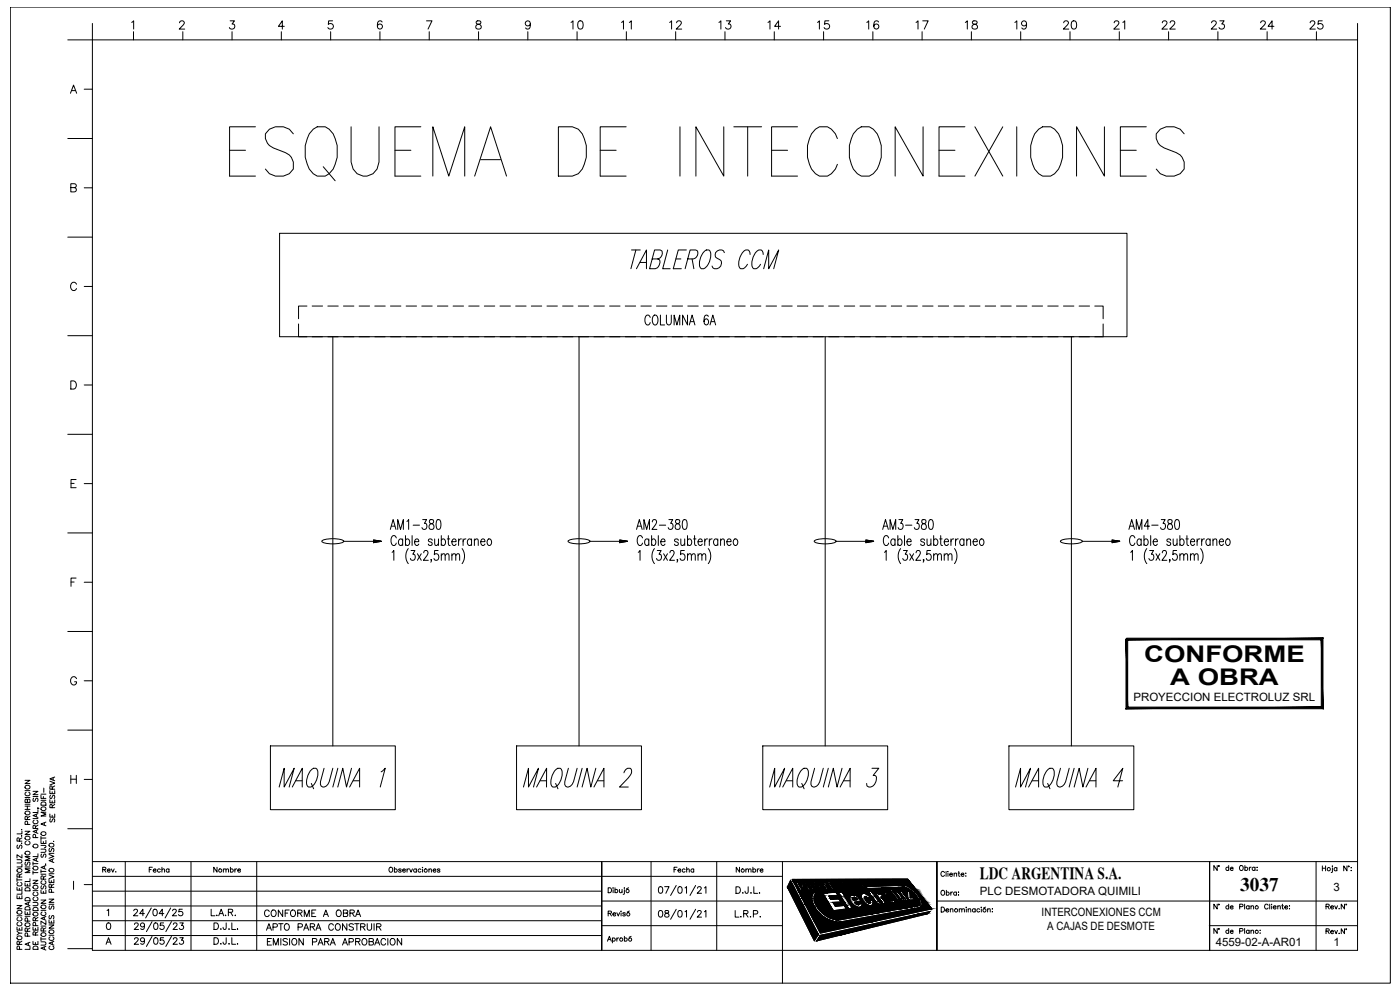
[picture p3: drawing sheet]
<svg xmlns="http://www.w3.org/2000/svg" width="420mm" height="297mm" viewBox="0 0 420 297" stroke-linecap="round" stroke-linejoin="round" font-family="sans-serif">
<defs><g id="words">
<text font-size="22.9" x="68.1" y="55.4">ESQUEMA DE INTECONEXIONES</text>
<g font-size="10.1">
<text x="82.9" y="237.8">MAQUINA 1</text>
<text x="156.3" y="237.8">MAQUINA 2</text>
<text x="230" y="237.8">MAQUINA 3</text>
<text x="303.7" y="237.8">MAQUINA 4</text>
</g>
<text font-size="9.7" x="188.4" y="81.8">TABLEROS CCM</text>
<g font-size="6.9">
<text x="343.4" y="198.5">CONFORME</text>
<text x="351.2" y="205.6">A OBRA</text>
</g>
<g font-size="6.6">
<text x="116.4" y="160.2">AM1-380</text>
<text x="190.1" y="160.2">AM2-380</text>
<text x="263.9" y="160.2">AM3-380</text>
<text x="338" y="160.2">AM4-380</text>
</g>
<text font-size="5.8" x="372.2" y="267.4">3037</text>
<g font-size="5.7">
<text x="170.4" y="9.9">10</text>
<text x="185.6" y="9.9">11</text>
<text x="200" y="9.9">12</text>
<text x="214.8" y="9.9">13</text>
<text x="229.7" y="9.9">14</text>
<text x="244.5" y="9.9">15</text>
<text x="259.3" y="9.9">16</text>
<text x="274.1" y="9.9">17</text>
<text x="288.9" y="9.9">18</text>
<text x="303.7" y="9.9">19</text>
<text x="318.2" y="9.9">20</text>
<text x="333.4" y="9.9">21</text>
<text x="347.8" y="9.9">22</text>
<text x="362.7" y="9.9">23</text>
<text x="377.5" y="9.9">24</text>
<text x="392.3" y="9.9">25</text>
</g>
<g font-size="5.3">
<text x="78.7" y="276.2">CONFORME A OBRA</text>
<text x="79" y="280.5">APTO PARA CONSTRUIR</text>
</g>
<text font-size="5.1" x="294" y="263.6">LDC ARGENTINA S.A.</text>
<text font-size="4.9" x="79.4" y="284.7">EMISION PARA APROBACION</text>
<g font-size="4.4">
<text x="17.6" y="248" transform="rotate(-90 17.6 248)">SE RESERVA</text>
<text x="43.7" y="262.8">Fecha</text>
<text x="63.1" y="262.8">Nombre</text>
<text x="201.4" y="262.8">Fecha</text>
<text x="220.1" y="262.8">Nombre</text>
</g>
<g font-size="3.4">
<text x="340.1" y="210.3">PROYECCION ELECTROLUZ SRL</text>
<text x="294" y="268.6">PLC DESMOTADORA QUIMILI</text>
<text x="400.2" y="267.4">3</text>
<text x="312.6" y="274.9">INTERCONEXIONES CCM</text>
<text x="314.3" y="278.9">A CAJAS DE DESMOTE</text>
<text x="364.9" y="283.7">4559-02-A-AR01</text>
<text x="400.2" y="284">1</text>
</g>
</g></defs>
<!-- layer: 0 -->
<g fill="none" stroke="#000" stroke-width=".3">
<path d="M83.9 70h254.3v31h-254.3zM195.1 95.2a.74 .74 0 0 0-.7-.7 .74 .74 0 0 0-.7 .7v1.6a.74 .74 0 0 0 .7 .7 .74 .74 0 0 0 .7-.7M196.2 94.7l.2-.2a1.41 1.41 0 0 1 1 2.3 .74 .74 0 0 1-.8 .7 .74 .74 0 0 1-.7-.7l-.1-1.1zM198.2 94.5v3h1.3M200 94.5v2.2a.78 .78 0 0 0 .9 .8l.5-.4 .1-.4v-2.2M202.3 97.5v-3l.9 3 .8-3v3M206.3 94.5v3l-1.4-3v3M206.9 97.5l.8-3 .9 3M207.2 96.5h1M212.6 95l-.2-.3-.5-.2a2.29 2.29 0 0 0-.3 2.9 .81 .81 0 0 0 1.1-.8 .81 .81 0 0 0-1.1-.8l-.3 .7M213.1 97.5l.8-3 .9 3M213.4 96.5h1.1"/>
<path d="M96.7 162.2a9.2 9.2 0 0 1 6.3 0l.2 .2a6.9 6.9 0 0 1-5.7 .6l-.8-.4zM103.2 162.4h8.9M112.1 162l2.3 .4-2.3 .4zM117.7 165.7l.5-.5v2.9M118.9 161.4a.74 .74 0 0 0-.7-.7 .74 .74 0 0 0-.7 .7v1.5a.74 .74 0 0 0 .7 .8 .74 .74 0 0 0 .7-.8M120.8 162.1l-.2-.3a.96 .96 0 0 0-1.1 .7 .96 .96 0 0 0 .6 1.2h.3l.4-.5M120.8 161.7v2M121.7 162.1l.2-.3a.96 .96 0 0 1 1.2 .7 .96 .96 0 0 1-.7 1.2h-.3l-.4-.5M121.7 160.7v3M122.5 164.6a3.8 3.8 0 0 0 0 4.5M123.4 165.2h1.1l-.6 1.1a.86 .86 0 0 1 .7 1.2 .86 .86 0 0 1-1.3 .3l-.1-.2M123.7 160.7v3"/>
<path d="M124.4 162.5h1.3l-.2-.7a.96 .96 0 0 0-1.2 .7 .96 .96 0 0 0 .6 1.2h.4l.4-.5M125.3 166.1l1.1 2M126.4 166.1l-1.1 2M127.2 165.9l.4-.7 .6 .1 .2 .4-.3 1-1 1.4h1.4M129.5 168h-.2h.2l-.2 .7M129.7 162.1a.6 .6 0 0 0-.6-.4 .6 .6 0 0 0-.6 .4l.2 .3 .9 .4 .1 .4a.6 .6 0 0 1-.6 .5 .6 .6 0 0 1-.6-.5M130.5 161.7l.1 1.8 .5 .2 .5-.6M131.5 165.2h-1l-.2 1.2a.93 .93 0 0 1 1.5 .6 .93 .93 0 0 1-1 1.1l-.6-.5M131.6 161.7v2M132.4 162.1l.3-.3a.96 .96 0 0 1 1.1 .7 .96 .96 0 0 1-.6 1.2h-.3l-.5-.5M132.4 166.7l.6-.6 .5 .2 .1 1.8M132.4 160.7v3"/>
<path d="M132.4 166.1v2M133.6 166.7l.5-.6 .6 .2 .1 1.8M134.6 160.7v2.4l.1 .4 .4 .2M135.6 162.5h1.3l-.2-.7a.96 .96 0 0 0-1.2 .7 .96 .96 0 0 0 .6 1.2h.4l.4-.5M135.6 166.7l.5-.6 .6 .2 .1 1.8M135.6 166.1v2M136.8 166.7l.5-.6 .5 .2 .1 1.8M137.6 161.7v2M138.5 161.7a.75 .75 0 0 0-.9 .8M138.7 164.6a3.8 3.8 0 0 1 0 4.5M139 161.7v2M139.8 161.7a.75 .75 0 0 0-.8 .8"/>
<path d="M141.5 162.1l-.2-.3a.96 .96 0 0 0-1.1 .7 .96 .96 0 0 0 .6 1.2h.3l.4-.5M141.5 161.7v2M142.4 162.2l.5-.5 .5 .1 .1 1.9M142.4 161.7v2M144.3 162.5h1.2l-.2-.7a.96 .96 0 0 0-1.1 .7 .96 .96 0 0 0 .6 1.2h.3l.4-.5M146.5 161.8a.96 .96 0 0 1 1.1 .7 .96 .96 0 0 1-.6 1.2 1.03 1.03 0 0 1-.9-.8 1.03 1.03 0 0 1 .4-1.1zM170.6 162.2a9.2 9.2 0 0 1 6.3 0l.2 .2a6.9 6.9 0 0 1-5.7 .6l-.8-.4zM177.1 162.4h8.9M186 162l2.3 .4-2.3 .4zM191.6 165.7l.5-.5v2.9M192.8 161.4a.74 .74 0 0 0-.7-.7 .74 .74 0 0 0-.8 .7v1.5a.74 .74 0 0 0 .8 .8 .74 .74 0 0 0 .7-.8M194.7 162.1l-.2-.3a.93 .93 0 0 0-1.1 .6 .93 .93 0 0 0 .4 1.1l.5 .2 .4-.5"/>
<path d="M194.7 161.7v2M195.6 162.1l.2-.3a.96 .96 0 0 1 1.1 .7 .96 .96 0 0 1-.6 1.2h-.3l-.4-.5M195.6 160.7v3M196.4 164.6a3.8 3.8 0 0 0 0 4.5M197.3 165.2h1.1l-.6 1.1a.85 .85 0 0 1 .7 1.3 .85 .85 0 0 1-1.5 0M197.6 160.7v3M198.3 162.5h1.3l-.2-.7a.96 .96 0 0 0-1.2 .7 .96 .96 0 0 0 .6 1.2h.4l.4-.5M199.2 166.1l1.1 2M200.3 166.1l-1.1 2M201.1 165.9l.4-.7 .6 .1 .2 .4-.3 1-1 1.4h1.4M203.4 168h-.2h.2l-.2 .7M203.6 162.1a.6 .6 0 0 0-.6-.4 .6 .6 0 0 0-.6 .4l.1 .3 1 .4 .1 .4a.6 .6 0 0 1-.6 .5 .6 .6 0 0 1-.6-.5"/>
<path d="M204.3 161.7l.1 1.8 .6 .2 .5-.6M205.4 165.2h-1.1l-.1 1.2a.94 .94 0 0 1 1.5 .6 .94 .94 0 0 1-1.1 1.1l-.5-.5M205.5 161.7v2M206.3 162.1l.2-.3a.96 .96 0 0 1 1.2 .7 .96 .96 0 0 1-.6 1.2h-.3l-.5-.5M206.3 166.7l.6-.6 .5 .2 .1 1.8M206.3 160.7v3M206.3 166.1v2M207.5 166.7l.5-.6 .6 .2 .1 1.8M208.4 160.7v2.4l.2 .4 .4 .2M209.5 162.5h1.3l-.3-.7a.96 .96 0 0 0-1.1 .7 .96 .96 0 0 0 .6 1.2h.3l.5-.5M209.5 166.7l.5-.6 .5 .2 .2 1.8M209.5 166.1v2"/>
<path d="M210.7 166.7l.5-.6 .5 .2 .1 1.8M211.5 161.7v2M212.3 161.7a.75 .75 0 0 0-.8 .8M212.6 164.6a3.8 3.8 0 0 1 0 4.5M212.9 161.7v2M213.7 161.7a.75 .75 0 0 0-.8 .8M215.4 162.1l-.2-.3a.96 .96 0 0 0-1.2 .7 .96 .96 0 0 0 .7 1.2h.3l.4-.5M215.4 161.7v2M216.3 162.2l.5-.5 .5 .1 .1 1.9M216.3 161.7v2M218.1 162.5h1.3l-.2-.7a.96 .96 0 0 0-1.2 .7 .96 .96 0 0 0 .7 1.2h.3l.4-.5M220.4 161.8a.96 .96 0 0 1 1.1 .7 .96 .96 0 0 1-.6 1.2 1.03 1.03 0 0 1-.9-.8 1.03 1.03 0 0 1 .4-1.1z"/>
<path d="M244.5 162.2a9.2 9.2 0 0 1 6.3 0l.1 .2a6.9 6.9 0 0 1-5.6 .6l-.8-.4zM251 162.4h8.9M259.9 162l2.3 .4-2.3 .4zM265.4 165.7l.6-.5v2.9M266.7 161.4a.74 .74 0 0 0-.7-.7 .74 .74 0 0 0-.8 .7v1.5a.74 .74 0 0 0 .8 .8 .74 .74 0 0 0 .7-.8M268.6 162.1l-.2-.3a.96 .96 0 0 0-1.2 .7 .96 .96 0 0 0 .7 1.2h.3l.4-.5M268.6 161.7v2M269.5 162.1l.2-.3a.96 .96 0 0 1 1.1 .7 .96 .96 0 0 1-.6 1.2h-.3l-.4-.5M269.5 160.7v3M270.3 164.6a3.8 3.8 0 0 0 0 4.5M271.1 165.2h1.2l-.6 1.1a.86 .86 0 0 1 .6 1.2 .86 .86 0 0 1-1.3 .3l-.1-.2M271.5 160.7v3"/>
<path d="M272.2 162.5h1.3l-.3-.7a.96 .96 0 0 0-1.1 .7 .96 .96 0 0 0 .6 1.2h.3l.5-.5M273 166.1l1.2 2M274.2 166.1l-1.2 2M274.9 165.9l.5-.7 .6 .1 .2 .4-.3 1-1.1 1.4h1.5M277.3 168h-.2h.2l-.2 .7M277.5 162.1a.6 .6 0 0 0-.6-.4 .6 .6 0 0 0-.6 .4l.1 .3 1 .4 .1 .4a.6 .6 0 0 1-.6 .5 .6 .6 0 0 1-.6-.5M278.2 161.7l.1 1.8 .5 .2 .6-.6M279.3 165.2h-1.1l-.1 1.2a.94 .94 0 0 1 1.5 .6 .94 .94 0 0 1-1.1 1.1l-.5-.5M279.4 161.7v2M280.2 162.1l.2-.3a.96 .96 0 0 1 1.2 .7 .96 .96 0 0 1-.7 1.2h-.3l-.4-.5M280.2 166.7l.5-.6 .6 .2 .1 1.8M280.2 160.7v3"/>
<path d="M280.2 166.1v2M281.4 166.7l.5-.6 .5 .2 .1 1.8M282.3 160.7v2.4l.1 .4 .5 .2M283.4 162.5h1.2l-.2-.7a.96 .96 0 0 0-1.1 .7 .96 .96 0 0 0 .6 1.2h.3l.4-.5M283.4 166.7l.5-.6 .5 .2 .1 1.8M283.4 166.1v2M284.5 166.7l.6-.6 .5 .2 .1 1.8M285.4 161.7v2M286.2 161.7a.75 .75 0 0 0-.8 .8M286.4 164.6a3.8 3.8 0 0 1 0 4.5M286.8 161.7v2M287.6 161.7a.75 .75 0 0 0-.8 .8"/>
<path d="M289.3 162.1l-.2-.3a.96 .96 0 0 0-1.2 .7 .96 .96 0 0 0 .6 1.2h.4l.4-.5M289.3 161.7v2M290.1 162.2l.6-.5 .5 .1 .1 1.9M290.1 161.7v2M292 162.5h1.3l-.2-.7a.96 .96 0 0 0-1.2 .7 .96 .96 0 0 0 .7 1.2h.3l.4-.5M294.3 161.8a.96 .96 0 0 1 1.1 .7 .96 .96 0 0 1-.6 1.2 1.03 1.03 0 0 1-.9-.8 1.03 1.03 0 0 1 .4-1.1zM318.4 162.2a9.2 9.2 0 0 1 6.3 0l.1 .2a6.9 6.9 0 0 1-5.6 .6l-.8-.4zM324.8 162.4h9M333.8 162l2.3 .4-2.3 .4zM339.3 165.7l.6-.5v2.9M340.6 161.4a.74 .74 0 0 0-.7-.7 .74 .74 0 0 0-.8 .7v1.5a.74 .74 0 0 0 .8 .8 .74 .74 0 0 0 .7-.8M342.5 162.1l-.2-.3a.96 .96 0 0 0-1.2 .7 .96 .96 0 0 0 .7 1.2h.3l.4-.5"/>
<path d="M342.5 161.7v2M343.3 162.1l.2-.3a.96 .96 0 0 1 1.2 .7 .96 .96 0 0 1-.6 1.2h-.4l-.4-.5M343.3 160.7v3M344.2 164.6a3.8 3.8 0 0 0 0 4.5M345 165.2h1.2l-.7 1.1a.85 .85 0 0 1 .8 1.3 .85 .85 0 0 1-1.5 0M345.3 160.7v3M346.1 162.5h1.2l-.2-.7a.96 .96 0 0 0-1.1 .7 .96 .96 0 0 0 .6 1.2h.3l.4-.5M346.9 166.1l1.2 2M348.1 166.1l-1.2 2M348.8 165.9l.5-.7 .6 .1 .2 .4-.3 1-1.1 1.4h1.5M351.1 168h-.2h.2l-.2 .7M351.3 162.1a.6 .6 0 0 0-.5-.4 .6 .6 0 0 0-.6 .4l.1 .3 .9 .4 .1 .4a.6 .6 0 0 1-.5 .5 .6 .6 0 0 1-.6-.5"/>
<path d="M352.1 161.7l.1 1.8 .5 .2 .6-.6M353.1 165.2h-1l-.1 1.2a.94 .94 0 0 1 1.5 .6 .94 .94 0 0 1-1.1 1.1l-.5-.5M353.3 161.7v2M354.1 162.1l.2-.3a.96 .96 0 0 1 1.2 .7 .96 .96 0 0 1-.7 1.2h-.3l-.4-.5M354.1 166.7l.5-.6 .6 .2 .1 1.8M354.1 160.7v3M354.1 166.1v2M355.3 166.7l.5-.6 .5 .2 .1 1.8M356.2 160.7v2.4l.1 .4 .4 .2M357.3 162.5h1.2l-.2-.7a.96 .96 0 0 0-1.1 .7 .96 .96 0 0 0 .6 1.2h.3l.4-.5M357.3 166.7l.5-.6 .5 .2 .1 1.8M357.3 166.1v2"/>
<path d="M358.4 166.7l.5-.6 .6 .2 .1 1.8M359.3 161.7v2M360.1 161.7a.75 .75 0 0 0-.8 .8M360.3 164.6a3.8 3.8 0 0 1 0 4.5M360.6 161.7v2M361.5 161.7a.75 .75 0 0 0-.9 .8M363.2 162.1l-.2-.3a.96 .96 0 0 0-1.2 .7 .96 .96 0 0 0 .6 1.2h.4l.4-.5M363.2 161.7v2M364 162.2l.6-.5 .5 .1 .1 1.9M364 161.7v2M365.9 162.5h1.3l-.2-.7a.96 .96 0 0 0-1.2 .7 .96 .96 0 0 0 .6 1.2h.4l.4-.5M368.1 161.8a.96 .96 0 0 1 1.2 .7 .96 .96 0 0 1-.6 1.2 1.03 1.03 0 0 1-.9-.8 1.03 1.03 0 0 1 .3-1.1z"/>
<path d="M81.2 223.8h37.4v19.1h-37.4zM155 223.8h37.5v19.1h-37.5zM228.9 223.8h37.5v19.1h-37.5zM302.8 223.8h37.5v19.1h-37.5zM27.7 258.5h379.7M37.6 258.5v26.6M57.3 258.5v26.6M77 258.5v26.6M195.4 258.5v26.6M215.1 258.5v26.6M234.8 258.5v26.6M395 258.5v26.6"/>
<path d="M27.7 262.9h207.1M27.7 276.3h152.9M27.7 271.8h152.9M27.7 267.4h152.9M180.6 270.3h54.2M180.6 277.7h54.2M237.3 264.1l8.3 16.3-1.2 1.9-8.1-16.1zM237.8 263.9l34.6-.2 7.3 9-33.5 7.3zM238.9 264.7h1.4a.84 .84 0 0 1 .8 .5 .84 .84 0 0 1-.2 1h-.7l.6 1h-.6zM239.6 265.1h.7l.3 .6-.6 .1zM242.7 265.8l.3-.3-.3-.4-.7-.1 .4 .8h.4M243.3 266.3l-.7-.2 .6 1.1h-.5l-1.4-2.5h1.4l.5 .2 .3 .5v.5l1 1.2h-.6l-.5-.8"/>
<path d="M244.2 264.6a1.87 1.87 0 0 1 1.9 2.4 1.87 1.87 0 0 1-1.9-2.4zM244.6 265a1.68 1.68 0 0 1 1.2 1.7 1.68 1.68 0 0 1-1.2-1.7zM246 264.6h.5l.9 .8-.2-.8h.6l.1 1.2 .6 1.1h-.5l-.5-.9zM247 268l3.9-.3 .6 1-2.7 .2 .6 .9 2.3-.1 .6 .9-2.3 .2 .7 1.2 2.6-.3 .7 1-3.9 .5zM248.2 264.5h1.4l.3 .4-.9 .1 .4 .5h.7l.2 .3-.7 .1 .4 .5h.8l.2 .5h-1.3zM250.7 264.5h.5l.8 .7h-.3l-.5-.3a1.48 1.48 0 0 0 1 1.5v-.4l.3-.1v.9a2.1 2.1 0 0 1-1.8-2.3zM251.3 276h.1M251.6 267.7l1.1-.1 3.1 4.9-1.1 .1zM253.8 264.9l-.7-.5h-.5a2.07 2.07 0 0 0 1.8 2.4l.2-.5-.2-.4h-.4l.1 .5a1.49 1.49 0 0 1-1-1.6l.5 .4M253.8 265l.1 .1-.3 .1M254 264.5h.5l1.4 2.1h-.5zM255.6 264.4a1.73 1.73 0 0 1 1.7 2.2 1.73 1.73 0 0 1-1.7-2.2z"/>
<path d="M255.9 264.7a1.7 1.7 0 0 1 1.1 1.5 1.7 1.7 0 0 1-1.1-1.5zM256.5 270.7l1 .7h.2l.2-.4 .8-.1a1.12 1.12 0 0 1-.5 1.3 1.12 1.12 0 0 1-1.3-.2 2.71 2.71 0 0 1-1.8-3.1 2.2 2.2 0 0 1 3.2 1l.3 .5-2.1 .3M257.1 264.5l.3-.1 1.3 1.1-.7-1 .3-.1 1.4 2h-.4l-1.2-1 .7 1.1h-.3zM257.2 269.9l-.8-.7-.4 .4 .1 .5 1.1-.2M261.4 269.3l-1.2-1a1.05 1.05 0 0 0-1.4-.1 1.05 1.05 0 0 0-.3 1.3 2.93 2.93 0 0 0 3.1 2.1 1.16 1.16 0 0 0 .2-1.6l-.9 .1 .2 .8a1.56 1.56 0 0 1-1.4-1.8l.8 .4 1-.1M263 270.8l.5 .4 .8 .1M264.1 270.6l-.5-.2-1.2-1.7h.5l-.5-.6h-.4l-.6-.8-.9 .1 .7 .8-.4 .1 .4 .5h.4l1.5 2.1M264.1 270.6l.6 .7h-.5M264.4 267.9h-.3l-.2 .4-.2-.3h-.9l2.2 3.2 .9-.2-1.3-1.7v-.4h.4M264.4 267.9l.6 .9M265 268.9h.1M265.6 267.8a2.47 2.47 0 0 1 2.8 2.9 2.47 2.47 0 0 1-2.8-2.9z"/>
<path d="M266.1 268.3a1.65 1.65 0 0 1 1.8 1.8l-.5 .2-.8-.6-.6-.8zM266.8 266.7l.7-.1 2.8 3.9-.6 .1zM268.2 270.9h.8l.3 .4h-.7l1 .4 .5 .6-.1 .4-.7-.1-.4-.5 .3-.1 .3 .3 .1-.2-.9-.3zM268.7 267.6l.7-.1 1.4 1.9 .4 .3 .2-.3-1.4-1.9 .7-.1 2 2.8-.7 .1-.2-.4v.3a.87 .87 0 0 1-1.5-.4zM268.7 270.8h.1M270.2 272.3l.5 .2-.3 .1zM271 267.4l1.6-.1 .5 .6 .1 1.5 .9-.1 .5 .6-1.6 .2-.5-.7-.1-1.4h-1zM271 270.9l.2 .2M271 270.9l-.6-.1 .5 .6h.3v-.3M271.3 266.2h.4M271.4 266.2l-11.3 .4-.2-.5 11.5-.5a7.7 7.7 0 0 1 5.3 5.6l-.2 .7-.7 .4-22.9 4.2a8.4 8.4 0 0 1-9.2-6.9v-.7l.6-1.2 .5 .2a4.3 4.3 0 0 0 1.1 5.1 7.6 7.6 0 0 0 6.6 2.9l23.4-4.3M271.4 271.6l.1 .1"/>
<path d="M271.4 271.6l-.2 .1 .5 .7h-.3l-1.2-1.7a.78 .78 0 0 1 .9-.1 .78 .78 0 0 1 .4 .8l.3 .1 .6 .8h-.4l-.4-.6M271.7 266.2a7.2 7.2 0 0 1 4.4 5.2l-.2 .2M271.8 270.4l.4-.1 1.1 1.5 .5-.1 .2 .3-.8 .1zM272.2 271.9h.3l.3 .3h-.3zM273.9 271.7l.5 .2-.3 .1zM281.2 270.3h126.1M362.9 277.7h44.4M27.7 285.1h379.7M27.7 280.7h152.9M180.6 285.1v-26.6v26.6M246.2 280.7l32.9-7.2-.8 .7-33.2 8.1zM281.2 285.1v-26.6v26.6"/>
<path d="M363 285.1v-26.6v26.6"/>
</g>
<!-- layer: PRINCIPAL -->
<g fill="none" stroke="#000" stroke-width=".3">
<path d="M89.6 97.2v3.8h2.5M92.1 91.8h-2.5v3.8M93.7 91.8h3.1M98.4 91.8h3.1M103.1 91.8h3.1M107.8 91.8h3.1M112.5 91.8h3.1M117.2 91.8h3.1M121.9 91.8h3.1M126.6 91.8h3.1M131.3 91.8h3.1M136 91.8h3.1"/>
<path d="M140.7 91.8h3.1M145.4 91.8h3.1M150.1 91.8h3.1M154.7 91.8h3.2M159.4 91.8h3.2M164.1 91.8h3.2M168.8 91.8h3.2M173.5 91.8h3.2M178.2 91.8h3.2M182.9 91.8h3.2M187.6 91.8h3.2M192.3 91.8h3.2"/>
<path d="M197 91.8h3.2M201.7 91.8h3.2M206.4 91.8h3.2M211.1 91.8h3.1M215.8 91.8h3.1M220.5 91.8h3.1M225.2 91.8h3.1M229.9 91.8h3.1M234.6 91.8h3.1M239.3 91.8h3.1M244 91.8h3.1M248.7 91.8h3.1"/>
<path d="M253.4 91.8h3.1M258.1 91.8h3.1M262.8 91.8h3.1M267.5 91.8h3.1M272.2 91.8h3.1M276.9 91.8h3.1M281.6 91.8h3.1M286.3 91.8h3.1M291 91.8h3.1M295.7 91.8h3.1M300.4 91.8h3.1M305.1 91.8h3.1"/>
<path d="M309.8 91.8h3.1M314.5 91.8h3.1M319.2 91.8h3.1M323.9 91.8h3.1M328.5 91.8h2.6v3.8M331.1 97.2v3.8h-2.6M93.7 101h3.1M98.4 101h3.1M99.9 101v122.8M103.1 101h3.1M107.8 101h3.1M112.5 101h3.1"/>
<path d="M117.2 101h3.1M121.9 101h3.1M126.6 101h3.1M131.3 101h3.1M136 101h3.1M140.7 101h3.1M145.4 101h3.1M150.1 101h3.1M154.7 101h3.2M159.4 101h3.2M164.1 101h3.2M168.8 101h3.2"/>
<path d="M173.5 101h3.2M173.8 101v122.8M178.2 101h3.2M182.9 101h3.2M187.6 101h3.2M192.3 101h3.2M197 101h3.2M201.7 101h3.2M206.4 101h3.2M211.1 101h3.1M215.8 101h3.1M220.5 101h3.1"/>
<path d="M225.2 101h3.1M229.9 101h3.1M234.6 101h3.1M239.3 101h3.1M244 101h3.1M247.7 101v122.8M248.7 101h3.1M253.4 101h3.1M258.1 101h3.1M262.8 101h3.1M267.5 101h3.1M272.2 101h3.1"/>
<path d="M276.9 101h3.1M281.6 101h3.1M286.3 101h3.1M291 101h3.1M295.7 101h3.1M300.4 101h3.1M305.1 101h3.1M309.8 101h3.1M314.5 101h3.1M319.2 101h3.1M321.5 101v122.8M323.9 101h3.1"/>
</g>
<!-- layer: 0 -->
<g fill="#000" stroke="#000" stroke-width=".3">
<path d="M237.3 264.1l1 2.1h-2zM244.4 276.6h17.3l-15.5 3.4zM249.3 269.8h.3zM250 266.4h.8zM251.1 265.1h.4zM254.3 266.8h12.6zM256.3 269.2h.2zM256.8 266.2h.2zM257.5 271.4h.2zM260.8 270.9l.2 .1zM260.8 270.9h.3zM261.4 268.8h.2z"/>
<path d="M262 268.1h.3zM264 270.6h.2zM266.5 268.3h.1zM266.6 269.7h.1zM266.7 269.8h.2zM266.7 268.4h.1zM266.8 268.4h.2zM267 268.5h.2zM267 270.1h.2zM267.1 268.6h.2zM267.2 270.1h.2zM267.4 270.2h.1z"/>
<path d="M267.3 268.8h.2zM267.5 270.2h.2zM269.8 270.6h.5zM270.1 272.3h.3zM270.4 270.8h.6zM270.7 270.8h.3zM271.1 269.7h.2zM271.1 269.7h.3zM270.9 271.4h.2zM271.2 266.2h.3zM271.3 271.7h.2zM272 268h.4z"/>
<path d="M237.8 263.9h34.7zM272.1 271.9h.4zM273.3 271.7h.5zM273.2 269.3h.9zM275.9 274.2l3.2-.7-.8 .7zM243.6 280.7h1.8l-1 1.6zM246.2 280.7h5.6l-6.5 1.6z"/>
<path d="M112.1 162l2.3 .4h-2.3zM112.1 162.4v.4l2.3-.4z"/>
<path d="M186 162l2.3 .4h-2.3zM186 162.4v.4l2.3-.4z"/>
<path d="M259.9 162l2.3 .4h-2.3zM259.9 162.4v.4l2.3-.4z"/>
<path d="M333.8 162l2.3 .4h-2.3zM333.8 162.4v.4l2.3-.4z"/>
<path d="M338.2 191.5v.5l58.8-.5zM338.2 192l58.8-.5-.5 .5zM396.5 192l.5 20.6v-21.1zM396.5 192l.5 20.6-.5-.4zM337.9 212.6h59.1l-.5-.4zM337.9 212.6l.5-.4h58.1zM337.9 191.7v20.9l.5-.4zM337.9 191.7h.5v20.5z"/>
<path d="M236.3 266.2l9.3 14.2-7.3-14.2zM236.3 266.2l9.3 14.2h-2.1z"/>
<path d="M238.2 264.7l2 2.5-1.3-2.5zM238.2 264.7l2 2.5h-.7z"/>
<path d="M239.6 265.1h.6zM239.6 265.1h.6z"/>
<path d="M239.6 265.1h.7zM239.6 265.1h.7z"/>
<path d="M239.7 265.1l.6 .1zM239.7 265.1l.6 .1z"/>
<path d="M239.7 265.2h.7zM239.7 265.2h.7z"/>
<path d="M239.7 265.2l.7 .1zM239.7 265.2l.7 .1z"/>
<path d="M239.8 265.3l.7 .1zM239.8 265.3l.7 .1z"/>
<path d="M239.8 265.4h.7zM239.8 265.4h.7z"/>
<path d="M240 265.8h.5zM240 265.8h.4z"/>
<path d="M239.8 265.4l.7 .1zM239.8 265.4l.7 .1z"/>
<path d="M240 265.8h.5zM240 265.8h.5z"/>
<path d="M239.9 265.5h.6zM239.9 265.5h.6z"/>
<path d="M239.9 265.5l.7 .1zM239.9 265.5l.7 .1z"/>
<path d="M239.9 265.6l.7 .1zM239.9 265.6l.7 .1z"/>
<path d="M239.9 265.7h.7zM239.9 265.7h.7z"/>
<path d="M240 265.7h.6zM240 265.7l.5 .1z"/>
<path d="M238.2 264.7h3.1zM238.2 264.7h3.1z"/>
<path d="M240.3 264.7l1 .1zM240.3 264.7l1 .1z"/>
<path d="M240.3 264.8h1zM240.3 264.8h1z"/>
<path d="M240.4 264.8h.9zM240.4 264.8h.9z"/>
<path d="M240.5 264.8l.9 .1zM240.5 264.8l.9 .1z"/>
<path d="M240.6 264.9h.8zM240.6 264.9h.8z"/>
<path d="M240.7 264.9l.8 .1zM240.7 264.9l.8 .1z"/>
<path d="M240.9 265l.6 .1zM240.9 265l.6 .1z"/>
<path d="M241 265.1l.6 .2zM241 265.1l.6 .2z"/>
<path d="M241.1 265.3l.6 .1zM241.1 265.3l.6 .1z"/>
<path d="M241.1 265.4l.6 .1zM241.1 265.4l.6 .1z"/>
<path d="M241.2 265.5l.6 .1zM241.2 265.5l.6 .1z"/>
<path d="M241.2 265.6l.7 .1zM241.2 265.6l.7 .1z"/>
<path d="M241.2 265.7l.7 .1zM241.2 265.7l.7 .1z"/>
<path d="M241.2 265.8l.8 .2zM241.2 265.8l.8 .2z"/>
<path d="M241.2 266l.9 .1zM241.2 266l.9 .1z"/>
<path d="M241.1 266.1l1 .1zM241 266.2h1.1z"/>
<path d="M241 266.2h1.1zM240.9 266.2h1.2z"/>
<path d="M240.2 266.2l2.5 1-.6-1zM240.2 266.2l2.5 1h-1.9z"/>
<path d="M238.2 264.7h4.3zM238.2 264.7h3.1z"/>
<path d="M242 265h.6zM242 265h.6z"/>
<path d="M242 265l.6 .1zM242 265l.6 .1z"/>
<path d="M242 265.1h.7zM242 265.1h.7z"/>
<path d="M242 265.1h.7zM242 265.1h.7z"/>
<path d="M238.2 264.7h4.5zM238.2 264.7h4.3z"/>
<path d="M242 265.1l.8 .1zM242 265.1l.8 .1z"/>
<path d="M242.1 265.2h.7zM242.1 265.2h.7z"/>
<path d="M242.4 265.8h.4zM242.4 265.8h.4z"/>
<path d="M242.4 265.8h.4zM242.4 265.8h.4z"/>
<path d="M242.1 265.2l.9 .2-.2-.2zM242.1 265.2l.9 .2h-.8z"/>
<path d="M242.4 265.7h.5zM242.4 265.7l.4 .1z"/>
<path d="M242.4 265.7h.5zM242.4 265.7h.5z"/>
<path d="M242.4 265.7h.5zM242.4 265.7h.5z"/>
<path d="M242.2 265.4l.8 .1zM242.2 265.4l.8 .1z"/>
<path d="M242.3 265.6h.7zM242.3 265.6l.6 .1z"/>
<path d="M242.2 265.5h.8zM242.2 265.5h.8z"/>
<path d="M242.3 265.5h.7zM242.3 265.5h.7z"/>
<path d="M242.3 265.5l.7 .1zM242.3 265.5l.7 .1z"/>
<path d="M242.3 265.6h.7zM242.3 265.6h.7z"/>
<path d="M242.6 266.1h.5zM242.6 266.1h.5z"/>
<path d="M242.6 266.1h.6zM242.6 266.1h.6z"/>
<path d="M242.6 266.1l.6 .1zM242.6 266.1l.6 .1z"/>
<path d="M242.7 266.2h.6zM242.7 266.2h.6z"/>
<path d="M242.7 266.2l.7 .1zM242.7 266.2l.7 .1z"/>
<path d="M242.7 266.3l1.2 .8-.5-.8zM242.7 266.3l1.2 .8h-.7z"/>
<path d="M240.8 269.6l3 .7-.1-.7zM240.8 269.6l3 .7h-2.7z"/>
<path d="M240.4 268.9l3.3 .7v-.7zM240.4 268.9l3.3 .7h-2.9z"/>
<path d="M241.1 270.3l2.8 .5-.1-.5zM241.1 270.3l2.8 .5h-2.5z"/>
<path d="M240.2 268.4l3.5 .5 .2-.5zM240.2 268.4l3.5 .5h-3.3z"/>
<path d="M241.4 270.8l2.7 .5-.2-.5zM241.4 270.8l2.7 .5h-2.4z"/>
<path d="M243.2 267.1h.7zM243.2 267.1h.7z"/>
<path d="M243.2 265l.9 .1zM243.2 265l.9 .1z"/>
<path d="M243.3 265.1h.8zM243.3 265.1h.8z"/>
<path d="M243.3 265.1l.8 .1zM243.3 265.1l.8 .1z"/>
<path d="M243.4 265.2l.7 .1zM243.4 265.2l.7 .1z"/>
<path d="M243.1 264.9h1zM243.1 264.9h1z"/>
<path d="M243.1 264.9h1zM243.1 264.9l1 .1z"/>
<path d="M243.4 265.3h.7zM243.4 265.3h.7z"/>
<path d="M243.4 265.3l.7 .1zM243.4 265.3l.7 .1z"/>
<path d="M241.7 271.3l2.7 .6-.3-.6zM241.7 271.3l2.7 .6h-2.4z"/>
<path d="M242.8 264.7l1.3 .1zM242.8 264.7l1.3 .1z"/>
<path d="M243 264.8h1.1zM243 264.8l1.1 .1z"/>
<path d="M243.5 265.4l.7 .1zM243.5 265.4l.7 .1z"/>
<path d="M242.7 264.7h1.5zM242.7 264.7h1.5z"/>
<path d="M242.8 264.7h1.4zM242.8 264.7h1.3z"/>
<path d="M243.5 265.5h.7zM243.5 265.5h.7z"/>
<path d="M243.5 265.5l.7 .2zM243.5 265.5l.7 .2z"/>
<path d="M242.7 264.7h1.5zM242.7 264.7h1.5z"/>
<path d="M243.5 265.7l.7 .1zM243.5 265.7l.7 .1z"/>
<path d="M238.1 264.6h6.1zM238.1 264.6l6.1 .1z"/>
<path d="M243.5 265.8h.8zM243.5 265.8h.8z"/>
<path d="M243.5 265.8l.8 .1zM243.5 265.8l.8 .1z"/>
<path d="M239.7 267.7l4.2 .7 .4-.7zM239.7 267.7l4.2 .7h-3.7z"/>
<path d="M243.5 265.9l.9 .1zM243.5 265.9l.9 .1z"/>
<path d="M238.1 264.5h6.3zM238.1 264.5l6.1 .1z"/>
<path d="M243.6 266h.8zM243.6 266h.8z"/>
<path d="M243.6 266l.9 .1zM243.6 266l.9 .1z"/>
<path d="M242 271.9l2.7 .5-.3-.5zM242 271.9l2.7 .5h-2.5z"/>
<path d="M243.8 266.1l.7 .1zM243.8 266.1l.7 .1z"/>
<path d="M244.5 267.1h1.2zM244.5 267.1h1.2z"/>
<path d="M238.1 264.5h6.4zM238.1 264.5h6.3z"/>
<path d="M243.9 266.2l.7 .1zM243.9 266.2l.7 .1z"/>
<path d="M243.9 266.3l.8 .2zM243.9 266.3l.8 .2z"/>
<path d="M242.2 272.4l2.8 .5-.3-.5zM242.2 272.4l2.8 .5h-2.5z"/>
<path d="M244.1 266.5l.8 .2-.2-.2zM244.1 266.5l.8 .2h-.7z"/>
<path d="M244.6 265l.3 .1zM244.6 265l.3 .1z"/>
<path d="M244.6 265.1h.3zM244.6 265.1h.3z"/>
<path d="M244.6 265.1h.4zM244.6 265.1h.4z"/>
<path d="M244.2 266.7l.9 .1zM244.2 266.7l.9 .1z"/>
<path d="M244.6 265.1l.4 .1zM244.6 265.1l.4 .1z"/>
<path d="M244.6 265.2h.5zM244.6 265.2h.5z"/>
<path d="M242.5 272.9l2.9 .5-.4-.5zM242.5 272.9l2.9 .5h-2.7z"/>
<path d="M244.6 265.2l.5 .1zM244.6 265.2l.5 .1z"/>
<path d="M244.6 265.3l.6 .1zM244.6 265.3l.6 .1z"/>
<path d="M244.3 266.8l1.1 .2zM244.3 266.8l1.1 .2z"/>
<path d="M244.6 265.4h.7zM244.6 265.4h.7z"/>
<path d="M244.6 265.4l.7 .1zM244.6 265.4l.7 .1z"/>
<path d="M244.6 265.5h.8zM244.6 265.5h.8z"/>
<path d="M244.4 267h1.2zM244.4 267h1.2z"/>
<path d="M244.6 265.5l.8 .1zM244.6 265.5l.8 .1z"/>
<path d="M242.7 273.4l3.1 .4-.4-.4zM242.7 273.4l3.1 .4h-2.8z"/>
<path d="M244.7 265.6l.8 .1zM244.7 265.6l.8 .1z"/>
<path d="M244.7 265.7l.9 .1zM244.7 265.7l.9 .1z"/>
<path d="M244.8 265.8l.8 .1zM244.8 265.8l.8 .1z"/>
<path d="M244.4 267l1.3 .1zM244.4 267l1.3 .1z"/>
<path d="M244.8 265.9l.9 .1zM244.8 265.9l.9 .1z"/>
<path d="M244.9 266h.8zM244.9 266h.8z"/>
<path d="M244.9 266l.8 .1zM244.9 266l.8 .1z"/>
<path d="M245 266.1l.8 .1zM245 266.1l.8 .1z"/>
<path d="M245 266.2l.8 .1zM245 266.2l.8 .1z"/>
<path d="M245.6 266.7h.2zM245.6 266.7h.2z"/>
<path d="M245.1 266.3h.7zM245.1 266.3h.7z"/>
<path d="M245.1 266.3l.7 .1zM245.1 266.3l.7 .1z"/>
<path d="M245.6 266.7h.2zM245.6 266.7h.2z"/>
<path d="M245.2 266.4l.7 .1zM245.2 266.4l.7 .1z"/>
<path d="M245.5 266.7h.3zM245.5 266.7h.3z"/>
<path d="M243 273.8l3.3 .5-.5-.5zM243 273.8l3.3 .5h-3.1z"/>
<path d="M245.3 266.5h.6zM245.3 266.5h.6z"/>
<path d="M245.3 266.5l.6 .1zM245.3 266.5l.6 .1z"/>
<path d="M245.4 266.6h.5zM245.4 266.6h.5z"/>
<path d="M245.4 266.6h.5zM245.4 266.6l.4 .1z"/>
<path d="M245 264.6l1.1 .1zM245 264.6l1.1 .1z"/>
<path d="M245.1 264.7l1.1 .2zM245.1 264.7l1.1 .2z"/>
<path d="M245.3 264.9l1.1 .2-.2-.2zM245.3 264.9l1.1 .2h-.8z"/>
<path d="M243.2 274.3l3.5 .4-.4-.4zM243.2 274.3l3.5 .4h-3.3z"/>
<path d="M244.9 264.6h1.5zM244.9 264.6h1.1z"/>
<path d="M245.6 265.1l1.1 .2-.3-.2zM245.6 265.1l1.1 .2h-1z"/>
<path d="M244.9 264.6h1.6zM244.9 264.6h1.5z"/>
<path d="M245.7 265.3l1.2 .2-.2-.2zM245.7 265.3l1.2 .2h-1z"/>
<path d="M243.4 274.7l3.8 .4-.5-.4zM243.4 274.7l3.8 .4h-3.6z"/>
<path d="M245.9 265.5l1.3 .3-.3-.3zM245.9 265.5l1.3 .3h-1.1z"/>
<path d="M244.8 268l2.6 .7-.4-.7zM244.8 268l2.6 .7h-3z"/>
<path d="M246.1 265.8l1.3 .2-.2-.2zM246.1 265.8l1.3 .2h-1.2z"/>
<path d="M244.8 264.6h2.4zM244.8 264.6h2.4z"/>
<path d="M246.5 264.6l.9 .8-.2-.8zM246.5 264.6l.9 .8z"/>
<path d="M243.6 275.1l4.3 .4-.7-.4zM243.6 275.1l4.3 .4h-4.1z"/>
<path d="M244.4 268.7l3.1 .3-.1-.3zM244.4 268.7l3.1 .3h-3.2z"/>
<path d="M246.2 266h1.3zM246.2 266h1.3z"/>
<path d="M246.2 266l1.4 .2-.1-.2zM246.2 266l1.4 .2h-1.3z"/>
<path d="M244.3 269l3.6 .6-.4-.6zM244.3 269l3.6 .6h-3.6z"/>
<path d="M246.3 266.2l1.4 .3-.1-.3zM246.3 266.2l1.4 .3h-1.4z"/>
<path d="M244.8 264.6h2.8zM244.8 264.6h2.4z"/>
<path d="M246.3 266.5l1.5 .2-.1-.2zM246.3 266.5l1.5 .2h-1.5z"/>
<path d="M247.8 264.6h.4zM247.8 264.6h.4z"/>
<path d="M244.8 264.6h3zM244.8 264.6h2.8z"/>
<path d="M246.3 266.7l1.6 .1-.1-.1zM246.3 266.7l1.6 .1h-1.6z"/>
<path d="M243.8 275.5l4.7 .4-.6-.4zM243.8 275.5l4.7 .4h-4.5z"/>
<path d="M244.3 269.6l4 .6-.4-.6zM244.3 269.6l4 .6h-4z"/>
<path d="M246.3 266.8l1.7 .1zM246.3 266.8l1.7 .1z"/>
<path d="M246.2 266.9h1.8zM246.2 266.9h1.8z"/>
<path d="M244.7 264.5h3.5zM244.7 264.5h3.5z"/>
<path d="M244.7 264.5l3.5 .1zM244.7 264.5l3.5 .1z"/>
<path d="M247.8 264.6l1.2 1.2-.8-1.2zM247.8 264.6l1.2 1.2h-1.1z"/>
<path d="M244.3 270.2l4.3 .4-.3-.4zM244.3 270.2l4.3 .4h-4.1z"/>
<path d="M244.8 267.9h3.7zM244.8 267.9l2.2 .1z"/>
<path d="M244 275.9l5.3 .2-.8-.2zM244 275.9l5.3 .2h-5.1z"/>
<path d="M244.5 270.6l4.3 .5-.2-.5zM244.5 270.6l4.3 .5h-4.2z"/>
<path d="M244.6 271.1l4.5 .5-.3-.5zM244.6 271.1l4.5 .5h-4.2z"/>
<path d="M244.5 264.5h4.4zM244.5 264.5h3.7z"/>
<path d="M247.9 265.8l1.8 1.1-.7-1.1zM247.9 265.8l1.8 1.1h-1.2z"/>
<path d="M244.9 271.6l4.5 .5-.3-.5zM244.9 271.6l4.5 .5h-4.2z"/>
<path d="M244.2 276.1l6 .3-.9-.3zM244.2 276.1l6 .3h-5.9z"/>
<path d="M245.2 272.1l4.5 .5-.3-.5zM245.2 272.1l4.5 .5h-4.2z"/>
<path d="M238.1 264.5h11.4zM238.1 264.5h11.5z"/>
<path d="M238.1 264.5h11.4zM238.1 264.5h10.8z"/>
<path d="M249.6 264.5h1.1zM249.6 264.5h1.1z"/>
<path d="M245.5 272.6l4.5 .4-.3-.4zM245.5 272.6l4.5 .4h-4.1z"/>
<path d="M248.5 266.9h1.2zM248.5 266.9h1.2z"/>
<path d="M249.4 265.5h.6zM249.4 265.5h.7z"/>
<path d="M249.4 265.5h.6zM249.4 265.5h.4zM249.4 265.5h.4z"/>
<path d="M250 266.4h.8zM250 266.4h.8z"/>
<path d="M245.9 273l4.2 .2-.1-.2zM245.9 273l4.2 .2h-4z"/>
<path d="M250.1 265.5h.7zM250.1 265.5h.7z"/>
<path d="M244.6 267.8h5.5zM244.6 267.8l3.9 .1z"/>
<path d="M250 266.4h.2zM250 266.4h.2z"/>
<path d="M244.3 276.4l6.4 .2zM244.3 276.4l6.4 .2z"/>
<path d="M249.7 264.7l.9 .2v-.2zM249.7 264.7l.9 .2z"/>
<path d="M249.8 264.9h.8zM249.8 264.9h.8z"/>
<path d="M249.9 264.9l.7 .1zM249 265h1.6z"/>
<path d="M249 265l1.6 .1zM249 265l1.6 .1z"/>
<path d="M249.6 264.6h1zM249.6 264.6l1 .1z"/>
<path d="M249.1 265.1l1.6 .2-.1-.2zM249.1 265.1l1.6 .2h-1.4z"/>
<path d="M249.6 264.5h1.1zM249.6 264.5l1 .1z"/>
<path d="M238.1 264.5h12.6zM238.1 264.5h12.6z"/>
<path d="M249.3 265.3l1.5 .2zM249.3 265.3l1.5 .2z"/>
<path d="M250.5 271.7l.2 .3zM250.5 271.7h2.8l-2.6 .3z"/>
<path d="M244.4 276.6h6.7zM244.4 276.6h6.7z"/>
<path d="M250.1 265.5h.7zM250.1 265.5h.7z"/>
<path d="M238 264.4h12.8zM238 264.4h13z"/>
<path d="M238 264.4h12.8zM238 264.4l12.7 .1z"/>
<path d="M250.1 265.5l.9 .3-.2-.3zM250.1 265.5l.9 .3h-.7z"/>
<path d="M250.8 266.4h.7zM250.8 266.4h.7z"/>
<path d="M244.5 267.7h6.4zM244.5 267.7l5.6 .1z"/>
<path d="M250.3 265.8h.7zM250.3 265.8h.7z"/>
<path d="M250.3 265.8l.7 .1zM249.6 265.9h1.4z"/>
<path d="M249.6 265.9l1.5 .1zM249.6 265.9l1.5 .1z"/>
<path d="M251.1 265h.3zM251.1 265h.3z"/>
<path d="M249.7 266l1.6 .2-.2-.2zM249.7 266l1.6 .2h-1.4z"/>
<path d="M251.1 264.9h.2zM251.1 264.9h.2z"/>
<path d="M249.9 266.2l1.6 .2-.2-.2zM249.9 266.2l1.6 .2h-1.5z"/>
<path d="M250.8 276h.5zM250.8 276h1z"/>
<path d="M251.1 264.9h.3zM251.1 264.9h.3z"/>
<path d="M251.1 264.9l.3 .1zM251.1 264.9l.3 .1z"/>
<path d="M251.1 265l.4 .1zM251.1 265l.4 .1zM251.1 265.1h.4z"/>
<path d="M250.8 266.4h.7zM250.8 266.4h.7z"/>
<path d="M250.8 266.4l.9 .2zM250.8 266.4l.9 .2h-.8z"/>
<path d="M251.1 265.1l.6 .1zM251.1 265.1l.6 .1z"/>
<path d="M244.3 267.7h7.3zM244.3 267.7h7.3z"/>
<path d="M250.9 267.7l.7 .1zM250.9 267.7l.7 .1z"/>
<path d="M250.9 267.8l1.3 .9-.6-.9zM250.9 267.8l1.3 .9h-.7z"/>
<path d="M251.1 265.2h.6zM251.1 265.2h.6z"/>
<path d="M250.9 266.6l1 .1zM250.9 266.6l1 .1z"/>
<path d="M249.3 269.7h2.4zM249.3 269.7l.3 .1z"/>
<path d="M251 266.7l1.1 .1zM251 266.7l1.1 .1z"/>
<path d="M244.3 267.7h7.7zM244.3 267.7h7.3z"/>
<path d="M239.7 267.6h12.3zM239.7 267.6l12.3 .1z"/>
<path d="M251 266.8h1.3zM251 266.8h1.3z"/>
<path d="M251.6 266l.6 .1zM251.6 266l.6 .1z"/>
<path d="M251.7 266.1h.5zM251.7 266.1h.5z"/>
<path d="M251.7 266.1l.5 .1zM251.7 266.1l.5 .1z"/>
<path d="M251.8 266.2h.4zM251.8 266.2h.4z"/>
<path d="M251.5 268.7l.8 .2-.1-.2zM248.8 268.9l2.7-.2 .8 .2z"/>
<path d="M251.8 266.2l.4 .1zM251.8 266.2l.4 .1z"/>
<path d="M251.9 266.3h.3zM251.9 266.3h.3z"/>
<path d="M251.9 266.3l.3 .1zM251.9 266.3l.3 .1z"/>
<path d="M252 266.4h.2zM252 266.4h.2z"/>
<path d="M252 266.4h.2zM252 266.4h.2z"/>
<path d="M251 266.8l1.3 .1zM251 266.8l1.3 .1z"/>
<path d="M248.8 268.9l4 .8-.5-.8zM248.8 268.9l4 .8h-3.5z"/>
<path d="M251.6 265.9h.8zM251.6 265.9l.6 .1z"/>
<path d="M251.6 265.9h.9zM251.6 265.9h.9z"/>
<path d="M251.6 265.9h.9zM251.6 265.9h.8z"/>
<path d="M250.6 275.9h1.9zM250.6 275.9l1.2 .1z"/>
<path d="M251.5 264.7l1 .1zM251.5 264.7l1 .1z"/>
<path d="M251.7 264.8h.8zM251.7 264.8h.8z"/>
<path d="M251.8 264.8l.7 .2zM251.8 264.8l.7 .2z"/>
<path d="M251.5 264.7h1zM251.5 264.7h1z"/>
<path d="M251.3 264.5h1.2zM251.3 264.5l1.2 .2z"/>
<path d="M251.9 265l.6 .1zM251.9 265l.6 .1z"/>
<path d="M251.9 265.1h.7zM251.9 265.1h.7z"/>
<path d="M251.3 264.5h1.3zM251.3 264.5h1.2z"/>
<path d="M252 265.1l.6 .1zM252 265.1l.6 .1z"/>
<path d="M252 265.2h.6zM251.7 265.2h.9z"/>
<path d="M251.1 265.2l1.5 .1zM251.1 265.2l1.5 .1z"/>
<path d="M251.1 264.4h1.5zM251.1 264.4h1.5z"/>
<path d="M251.1 264.4h1.5zM251.1 264.4l1.5 .1z"/>
<path d="M251.2 265.3h1.4zM251.2 265.3h1.4z"/>
<path d="M251.2 265.3l1.5 .2zM251.2 265.3l1.5 .2z"/>
<path d="M251 264.4h1.7zM251 264.4h1.7z"/>
<path d="M251 264.4h1.7zM251 264.4h1.6z"/>
<path d="M238 264.4h14.7zM238 264.4h14.9z"/>
<path d="M238 264.4h14.7zM238 264.4h14.7z"/>
<path d="M251.3 265.5h1.4zM251.3 265.5h1.4z"/>
<path d="M251.3 265.5l1.5 .1zM251.3 265.5l1.5 .1z"/>
<path d="M239.7 267.6h13zM239.7 267.6h12.3z"/>
<path d="M250.4 275.9h2.4zM250.4 275.9h2.1z"/>
<path d="M251.4 265.6l1.5 .1zM251.4 265.6l1.5 .1z"/>
<path d="M251.7 269.7l1.7 .9-.6-.9zM251.7 269.7l1.7 .9h-1.1z"/>
<path d="M238 264.4h14.9zM238 264.4h14.9z"/>
<path d="M252.9 264.4h2.8zM252.9 264.4h2.8z"/>
<path d="M251.4 265.7l1.5 .1zM251.4 265.7l1.5 .1z"/>
<path d="M251.5 265.8l1.5 .1zM251.5 265.8l1.5 .1z"/>
<path d="M253 264.9h.2zM253 264.9h.2z"/>
<path d="M252.5 265.9h.5zM252.5 265.9h.5z"/>
<path d="M252.5 265.9h.5zM252.5 265.9h.5z"/>
<path d="M252.5 265.9h.5zM252.5 265.9h.5z"/>
<path d="M253 268h6.2zM253 268h6.2z"/>
<path d="M252.5 265.9l.5 .1zM252.5 265.9l.5 .1z"/>
<path d="M252.5 266h.5zM252.5 266h.5z"/>
<path d="M253 265.2h.6zM253 265.2h.6z"/>
<path d="M252.6 266h.4zM252.6 266h.4z"/>
<path d="M252.6 266h.4zM252.6 266h.4z"/>
<path d="M252.6 266h.4zM252.6 266h.4z"/>
<path d="M252.6 266l.6 .2zM252.6 266l.6 .2h-.6z"/>
<path d="M253 264.8l.2 .1zM253 264.8l.2 .1z"/>
<path d="M252.6 266.2h.6zM252.6 266.2h.6z"/>
<path d="M253 264.9l.3 .1zM253 264.9l.3 .1z"/>
<path d="M252.6 266.2l.8 .2zM252.6 266.2l.8 .2h-.7z"/>
<path d="M253.3 268.5h2.5zM253.3 268.5h2.5z"/>
<path d="M253 265h.3zM253 265h.3z"/>
<path d="M253 265l.4 .1zM253 265l.4 .1z"/>
<path d="M252.7 266.4h.7zM252.7 266.4h.7z"/>
<path d="M253 265.1h.4zM253 265.1h.4z"/>
<path d="M253 265.1l.6 .1zM253 265.1l.6 .1z"/>
<path d="M252.7 266.4l.9 .1zM252.7 266.4l.9 .1z"/>
<path d="M252.3 270.6l1.2 .2zM250 270.8h3.5z"/>
<path d="M250 270.8l4.1 .9-.6-.9zM250 270.8l4.1 .9h-3.6z"/>
<path d="M253 265.2h.6zM253 265.2h.6z"/>
<path d="M252.7 266.5l1 .1zM252.7 266.5l1 .1z"/>
<path d="M252.7 266.6l1.1 .1zM252.7 266.6l1.1 .1z"/>
<path d="M252.6 266.7h1.3zM252.6 266.7h1.3z"/>
<path d="M252.6 266.7l1.4 .1zM252.6 266.7l1.4 .1z"/>
<path d="M253.2 264.5h.8zM253.2 264.5h.9z"/>
<path d="M253.2 264.5l.9 .1zM253.2 264.5l.9 .1z"/>
<path d="M252.6 266.8h1.5zM252.6 266.8h1.5z"/>
<path d="M253.5 265.9l.6 .1zM253.5 265.9l.6 .1z"/>
<path d="M253.4 264.6l.8 .2zM253.4 264.6l.8 .2z"/>
<path d="M253.6 266l.5 .1zM253.6 266l.5 .1z"/>
<path d="M253.6 266.1l.5 .1zM253.6 266.1l.5 .1z"/>
<path d="M253.3 271.7l1.4 .9-.6-.9zM253.3 271.7l1.4 .9h-.7z"/>
<path d="M253.7 266.2h.4zM253.7 266.2h.4z"/>
<path d="M252.5 266.8h1.7zM252.5 266.8h1.7z"/>
<path d="M253.7 266.2l.4 .1zM253.7 266.2l.4 .1z"/>
<path d="M253.8 266.3h.3zM253.8 266.3h.3z"/>
<path d="M253.8 266.3h.3zM253.8 266.3h.3z"/>
<path d="M253.9 266.3h.2zM253.9 266.3h.2z"/>
<path d="M253.9 266.3h.2zM253.9 266.3l.2 .1z"/>
<path d="M253.6 264.8l.7 .2-.1-.2zM253.6 264.8l.7 .2z"/>
<path d="M253.5 265.9h.8zM253.5 265.9h.5z"/>
<path d="M249.5 275.6l3.3 .3 1.5-.3zM249.5 275.6l3.3 .3h-2.4z"/>
<path d="M253.8 265l.6 .1zM253.8 265l.6 .1z"/>
<path d="M253.4 265.9h1zM253.4 265.9h1z"/>
<path d="M253.4 265.9h1zM253.4 265.9h.9z"/>
<path d="M253.9 265.1h.5zM253.9 265.1h.5z"/>
<path d="M254.4 265.9h.5zM254.4 265.9h.5z"/>
<path d="M253.9 265.1l.6 .1zM253.6 265.2h.9z"/>
<path d="M253.2 264.5h1.3zM253.2 264.5h.9z"/>
<path d="M253.6 265.2h.9zM253.6 265.2h.9z"/>
<path d="M253 265.2l1.6 .1zM253 265.2l1.6 .1z"/>
<path d="M254.5 265.9h.5zM254.5 265.9h.5z"/>
<path d="M253.1 265.3l1.5 .2zM253.1 265.3l1.5 .2z"/>
<path d="M254.6 266.6h.8zM254.6 266.6h.8z"/>
<path d="M253.2 265.5l1.5 .1zM253.2 265.5l1.5 .1z"/>
<path d="M254 272.6h.7zM254 272.6h.7z"/>
<path d="M253.3 265.6l1.5 .2zM253.3 265.6l1.5 .2z"/>
<path d="M253.4 265.8l1.5 .1zM253.4 265.8l1.5 .1z"/>
<path d="M254.4 265.9h.5zM254.4 265.9h.5z"/>
<path d="M254.4 265.9h.5zM254.4 265.9h.5z"/>
<path d="M254.4 265.9h.6zM254.4 265.9h.6z"/>
<path d="M254.4 265.9h.6zM254.4 265.9h.6z"/>
<path d="M254.4 265.9h.6zM254.4 265.9h.6z"/>
<path d="M254.5 265.9l.5 .1zM254.5 265.9l.5 .1z"/>
<path d="M254.5 266l.6 .2-.1-.2zM254.5 266l.6 .2h-.5z"/>
<path d="M253.9 269.4l1.1 .3v-.3zM253.9 269.4l1.1 .3h-.9z"/>
<path d="M254.1 269.7l1 .4-.1-.4zM254.1 269.7l1 .4h-.8z"/>
<path d="M253.7 269.1l1.3 .3v-.3zM253.7 269.1l1.3 .3h-1.1z"/>
<path d="M254.3 270.1l.9 .3-.1-.3zM254.3 270.1l.9 .3h-.7z"/>
<path d="M254.6 266.2l.6 .2-.1-.2zM254.6 266.2l.6 .2h-.6z"/>
<path d="M253.5 268.9l1.5 .2 .1-.2zM253.5 268.9l1.5 .2h-1.3z"/>
<path d="M254.5 270.4l.9 .4-.2-.4zM254.5 270.4l.9 .4h-.7z"/>
<path d="M254.6 266.4l.8 .1zM254.6 266.4l.8 .1h-.8z"/>
<path d="M253.4 268.7l1.7 .2 .2-.2zM253.4 268.7l1.7 .2h-1.6z"/>
<path d="M254.6 266.5l.8 .1zM254.6 266.5l.8 .1z"/>
<path d="M254.7 264.8l.7 .2v-.2zM254.7 264.8l.7 .2h-.6z"/>
<path d="M254.7 270.8l1 .3-.3-.3zM254.7 270.8l1 .3h-.7z"/>
<path d="M254.6 264.7h.8zM254.6 264.7l.8 .1z"/>
<path d="M254.8 265l.7 .2-.1-.2zM254.8 265l.7 .2h-.5z"/>
<path d="M254.5 264.5h1zM254.5 264.5l.9 .2z"/>
<path d="M254.5 264.5h1zM254.5 264.5h1z"/>
<path d="M254.5 264.5h1zM254.5 264.5h1z"/>
<path d="M255 265.2l.6 .2-.1-.2zM255 265.2l.6 .2h-.5z"/>
<path d="M253.2 264.5h2.3zM253.2 264.5h2.3z"/>
<path d="M253.1 264.4h2.5zM253.1 264.4l2.4 .1z"/>
<path d="M253.3 268.5h2.3zM253.3 268.5l2 .2z"/>
<path d="M255.1 265.4l.6 .2-.1-.2zM255.1 265.4l.6 .2h-.5z"/>
<path d="M253 264.4h2.6zM253 264.4h2.6z"/>
<path d="M255 271.1l1 .3-.3-.3zM255 271.1l1 .3h-.9z"/>
<path d="M252.9 264.4h2.8zM252.9 264.4h2.7z"/>
<path d="M255.2 265.6l.6 .3-.1-.3zM255.2 265.6l.6 .3h-.4z"/>
<path d="M238 264.4h17.8zM238 264.4h17.7z"/>
<path d="M255.4 265.9l.6 .2zM255.4 265.9l.6 .2h-.5z"/>
<path d="M253.3 268.5h2.5zM253.3 268.5h2.3z"/>
<path d="M248.8 275.3l5.5 .3 1.5-.3zM248.8 275.3l5.5 .3h-4.8z"/>
<path d="M255.1 271.4l1.2 .3-.3-.3zM255.1 271.4l1.2 .3h-1z"/>
<path d="M255.5 266.1l.7 .1zM255.5 266.1l.7 .1z"/>
<path d="M255.9 264.7l.2 .1zM255.9 264.7l.2 .1z"/>
<path d="M255.9 264.8h.2zM255.9 264.8h.2z"/>
<path d="M255.9 264.8h.3zM255.9 264.8h.3z"/>
<path d="M255.6 266.2l.8 .2zM255.6 266.2l.8 .2z"/>
<path d="M255.8 264.8h.4zM255.8 264.8h.4z"/>
<path d="M255.8 264.8l.5 .1zM255.8 264.8l.5 .1z"/>
<path d="M255.8 264.9h.5zM255.8 264.9h.5z"/>
<path d="M255.3 271.7l1.3 .2-.3-.2zM255.3 271.7l1.3 .2h-1.1z"/>
<path d="M255.8 264.9l.6 .1zM255.8 264.9l.6 .1z"/>
<path d="M256.3 269.2h.2zM256.2 269.2h.3z"/>
<path d="M255.7 266.4l.9 .1zM255.7 266.4l.9 .1z"/>
<path d="M255.9 265h.5zM255.9 265h.5z"/>
<path d="M255.9 265l.6 .1zM255.9 265l.6 .1z"/>
<path d="M256.2 269.2l.4 .1zM256.2 269.3h.4z"/>
<path d="M255.9 265.1l.6 .1zM255.9 265.1l.6 .1z"/>
<path d="M255.9 265.2l.7 .1zM255.9 265.2l.7 .1z"/>
<path d="M255.8 266.5l.9 .1zM255.8 266.5l.9 .1z"/>
<path d="M256.2 269.3h.4zM256.1 269.3h.5z"/>
<path d="M256.1 269.3h.6zM256.1 269.3h.6z"/>
<path d="M256 265.3h.6zM256 265.3h.6z"/>
<path d="M256 265.3l.7 .1zM256 265.3l.7 .1z"/>
<path d="M255.5 271.9l1.5 .2zM255.5 271.9l1.5 .2h-1.4z"/>
<path d="M255.9 266.6h.8zM255.5 266.6h1.2z"/>
<path d="M256.1 265.4l.7 .1zM256.1 265.4l.7 .1z"/>
<path d="M255.5 266.6h1.2zM255.4 266.6h1.3z"/>
<path d="M254.6 266.6h2.2zM254.6 266.6h2.2z"/>
<path d="M256.1 269.3l.6 .1zM256.1 269.3l.6 .1z"/>
<path d="M256.1 269.4h.8zM256.1 269.4h.8z"/>
<path d="M256.1 265.5l.7 .1zM256.1 265.5l.7 .1z"/>
<path d="M254.6 266.6h2.3zM254.6 266.6h2.3z"/>
<path d="M256.2 265.6h.6zM256.2 265.6h.6z"/>
<path d="M256.2 265.6l.7 .1zM256.2 265.6l.7 .1z"/>
<path d="M256 269.4h.9zM256 269.4h.9z"/>
<path d="M256 269.4l1 .1zM256 269.4l1 .1z"/>
<path d="M256.2 265.7l.7 .1zM256.2 265.7l.7 .1z"/>
<path d="M256.3 265.8l.6 .1zM256.3 265.8l.6 .1z"/>
<path d="M256.4 265.9h.6zM256.4 265.9h.6z"/>
<path d="M256.4 265.9l.6 .1zM256.4 265.9l.6 .1z"/>
<path d="M256 269.5h1zM256 269.5h1z"/>
<path d="M256.5 266h.5zM256.5 266h.5z"/>
<path d="M256.5 266l.5 .1zM256.5 266l.5 .1z"/>
<path d="M256.8 266.2h.2zM256.8 266.2h.2z"/>
<path d="M256 269.5l1.1 .1zM256 269.5l1.1 .1z"/>
<path d="M256.6 266.1h.4zM256.6 266.1h.4z"/>
<path d="M256.6 266.1l.4 .1zM256.6 266.1l.4 .1z"/>
<path d="M256.7 266.2h.3zM256.7 266.2h.3z"/>
<path d="M256.7 266.2h.3zM256.7 266.2h.3z"/>
<path d="M255.6 272.1l1.8 .1zM255.6 272.1l1.8 .1z"/>
<path d="M256.2 264.5h.9zM256.2 264.5h.9z"/>
<path d="M254.5 266.6h2.6zM254.5 266.6h2.6z"/>
<path d="M256 269.6l1.1 .1zM256 269.6l1.1 .1z"/>
<path d="M256 269.7l1.2 .1zM256 269.7l1.2 .1z"/>
<path d="M256.3 264.5l.9 .2zM256.3 264.5l.9 .2z"/>
<path d="M256 269.9h1.1zM256 269.9l.1 .2z"/>
<path d="M256 269.8h1.2zM256 269.8h1.2z"/>
<path d="M256 269.8l1.2 .1zM256 269.8l1.2 .1z"/>
<path d="M256.5 264.7l.8 .1zM256.5 264.7l.8 .1z"/>
<path d="M256 269.9h1.2zM256 269.9h1.1z"/>
<path d="M256.7 264.8l.8 .2zM256.7 264.8l.8 .2z"/>
<path d="M257.3 266.5h2.8zM257.3 266.5h2.8z"/>
<path d="M256.2 264.4h1.1zM256.2 264.4l.9 .1z"/>
<path d="M255.7 272.2l2 .1zM255.7 272.2l2 .1z"/>
<path d="M256.1 264.4h1.3zM256.1 264.4h1.2z"/>
<path d="M256.9 265l.7 .2-.1-.2zM256.9 265l.7 .2h-.6z"/>
<path d="M257 265.2l.7 .3-.1-.3zM257 265.2l.7 .3h-.5z"/>
<path d="M248.2 275l7.6 .3 1.9-.3zM248.2 275l7.6 .3h-7z"/>
<path d="M257.2 265.5l.7 .2-.2-.2zM257.2 265.5l.7 .2h-.6z"/>
<path d="M257.5 271.4h.3zM257.5 271.4h.2z"/>
<path d="M257.3 271.4h.5zM257.3 271.4h.5z"/>
<path d="M257.3 271.4h.6zM257.3 271.4h.5z"/>
<path d="M257.3 265.7l.7 .2-.1-.2zM257.3 265.7l.7 .2h-.6z"/>
<path d="M257.2 271.3h.7zM257.2 271.3l.7 .1z"/>
<path d="M257.1 271.3h.8zM257.1 271.3h.8z"/>
<path d="M256.8 271h1.1zM256.8 271h1.1z"/>
<path d="M256.8 271l1.1 .2zM256.8 271l1.1 .2z"/>
<path d="M256.9 271.2h1zM256.9 271.2h1z"/>
<path d="M257 271.2h.9zM257 271.2l.9 .1z"/>
<path d="M257.5 264.5l1.2 1-.7-1zM257.5 264.5l1.2 1z"/>
<path d="M257.4 265.9l.8 .2-.2-.2zM257.4 265.9l.8 .2h-.8z"/>
<path d="M257.4 266.1l.9 .2zM257.4 266.1l.9 .2h-.9z"/>
<path d="M257.4 266.3l1 .1zM257.4 266.3l1 .1h-1z"/>
<path d="M257.4 264.4h.9zM257.4 264.4l.6 .1z"/>
<path d="M257.4 266.4l1.1 .1zM257.4 266.4l1.1 .1z"/>
<path d="M257.2 268.9h1.2zM257.2 268.9h1.2z"/>
<path d="M257.3 268.9l1.1 .2v-.2zM257.3 268.9l1.1 .2z"/>
<path d="M256.8 268.7h1.6zM256.8 268.7h1.6z"/>
<path d="M256.9 268.7l1.5 .2v-.2zM256.9 268.7l1.5 .2z"/>
<path d="M257.6 269.1l.8 .1zM257.6 269.1l.8 .1z"/>
<path d="M257.7 269.2l.8 .2zM257.7 269.2l.8 .2z"/>
<path d="M256.5 268.5h2zM256.5 268.5l1.9 .2z"/>
<path d="M257.9 269.4l.7 .2-.1-.2zM257.9 269.4l.7 .2z"/>
<path d="M258.5 272h10.7zM258.5 272h10.7z"/>
<path d="M255.8 268.5h2.7zM255.8 268.5h2.7z"/>
<path d="M256.2 268.5h2.3zM256.2 268.5h2.3z"/>
<path d="M253.2 268.4h5.4zM253.2 268.4l5.3 .1z"/>
<path d="M258 269.6l.6 .1zM258 269.6l.6 .1z"/>
<path d="M258.1 269.7l.6 .2-.1-.2zM258.1 269.7l.6 .2z"/>
<path d="M253.1 268.2l5.5 .2 .1-.2zM253.1 268.2l5.5 .2h-5.4z"/>
<path d="M258.3 269.9l.5 .2zM258.3 269.9l.5 .2z"/>
<path d="M256.7 270.9h2zM256.7 270.9l1.2 .1z"/>
<path d="M258.4 270.1l.5 .2-.1-.2zM258.4 270.1l.5 .2h-.4z"/>
<path d="M253 268.1h5.9zM253 268.1l5.7 .1z"/>
<path d="M258.5 270.3l.5 .1zM258.5 270.3l.5 .1z"/>
<path d="M258.6 270.4l.6 .2zM257.2 270.6l1.4-.2 .6 .2z"/>
<path d="M253 268h6.2zM253 268l5.9 .1z"/>
<path d="M257.2 270.6l2.1 .1zM256.5 270.7h2.8z"/>
<path d="M258.1 265.4l1.2 1zM258.1 265.4l1.2 1h-.5z"/>
<path d="M256.5 270.7l3 .2-.2-.2zM256.5 270.7l3 .2h-2.9z"/>
<path d="M256.6 270.9h2.9zM256.6 270.9h2.9z"/>
<path d="M258.7 270.9h.8zM258.7 270.9h.8z"/>
<path d="M258.7 270.9l1.1 .3-.3-.3zM258.7 270.9l1.1 .3h-1z"/>
<path d="M259.5 269.2h.6zM259.5 269.2h.6z"/>
<path d="M259.6 269.5h2.5zM259.6 269.5h2.5z"/>
<path d="M259.7 269.1h.2zM259.7 269.1h.2zM259.7 269.1h.2z"/>
<path d="M259.8 270h2zM259.8 270h2z"/>
<path d="M258.8 271.2h1.1zM258.8 271.2h1.1z"/>
<path d="M259.4 266.1l.6 .3-.1-.3zM259.4 266.1l.6 .3h-.3z"/>
<path d="M259.7 269.1h.3zM259.6 269.1h.4zM259.6 269.1h.4zM259.6 269.1h.4z"/>
<path d="M258.8 271.2l1.4 .2-.3-.2zM258.8 271.2l1.4 .2h-1.5z"/>
<path d="M247.6 274.6l10.1 .4 2.2-.4zM247.6 274.6l10.1 .4h-9.5z"/>
<path d="M259.6 269.1l.5 .1zM259.6 269.1l.5 .1z"/>
<path d="M259.7 266.4h.3zM259.3 266.4h.7z"/>
<path d="M258.8 266.4l1.3 .1zM258.8 266.4l1.3 .1z"/>
<path d="M258.8 266.5h1.3zM258.5 266.5h1.6z"/>
<path d="M257.3 266.5l2.8 .1zM257.2 266.6h2.9z"/>
<path d="M257.2 266.6h2.9zM257.2 266.6h2.9z"/>
<path d="M259.5 269.2l.8 .1zM259.5 269.2l.8 .1z"/>
<path d="M258.7 271.4l1.7 .1zM258.7 271.4l1.7 .1z"/>
<path d="M259.5 269.3l.8 .1zM259.5 269.3l.8 .1z"/>
<path d="M259.5 269.4l.9 .1zM259.5 269.4l.9 .1z"/>
<path d="M258.7 271.5l1.8 .1zM258.7 271.5l1.8 .1z"/>
<path d="M259.6 269.5h.9zM259.6 269.5h.9z"/>
<path d="M239.6 267.4l21.1 .2-.2-.2zM239.6 267.4l21.1 .2h-21z"/>
<path d="M258.7 271.6l2.2 .1zM258.7 271.6l2.2 .1z"/>
<path d="M252.7 267.6h8zM252.7 267.6h8z"/>
<path d="M252.8 267.6l8.2 .4-.3-.4zM252.8 267.6l8.2 .4h-8z"/>
<path d="M260.1 268.3h.7zM260.1 268.3h.7z"/>
<path d="M260.2 268.3l.7 .2-.1-.2zM260.2 268.3l.7 .2z"/>
<path d="M239.6 267.3h21.2zM239.6 267.3l20.9 .1z"/>
<path d="M258.7 271.7h2.3zM258.7 271.7h2.3z"/>
<path d="M260.5 268.5l.6 .2zM260.5 268.5l.6 .2z"/>
<path d="M259.9 270.1l1.1 .1zM259.9 270.1l1.1 .1z"/>
<path d="M258.7 271.7h2.5zM258.7 271.7h2.5z"/>
<path d="M259.9 270.2l1.1 .1zM259.9 270.2l1.1 .1z"/>
<path d="M259.2 268h1.8zM259.2 268h1.8z"/>
<path d="M259.2 268l1.8 .1zM259.2 268l1.8 .1z"/>
<path d="M259.5 268.1h1.6zM259.5 268.1h1.6z"/>
<path d="M260 270.3l1.1 .1zM260 270.3l1.1 .1z"/>
<path d="M259.8 268.1l1.4 .1zM259.8 268.1l1.4 .1z"/>
<path d="M260.8 268.7l.4 .1zM260.8 268.7l.4 .1z"/>
<path d="M260.1 270.4l1 .1zM260.1 270.4l1 .1z"/>
<path d="M260.2 270.5h1zM260.2 270.5h1z"/>
<path d="M260.8 270.9h.3zM260.8 270.9h.3z"/>
<path d="M260 268.2h1.2zM260 268.2l.8 .1z"/>
<path d="M260.2 270.5l1 .1zM260.2 270.5l1 .1z"/>
<path d="M260.7 270.9h.5zM260.7 270.9h.4z"/>
<path d="M260.3 270.6l.9 .1zM260.3 270.6l.9 .1z"/>
<path d="M260.4 270.7h.8zM260.4 270.7h.8z"/>
<path d="M260.5 270.8l.7 .1zM260.5 270.8l.7 .1z"/>
<path d="M260.6 270.9h.6zM260.6 270.9h.6z"/>
<path d="M260.5 270.7h.7zM260.5 270.7l.7 .1z"/>
<path d="M239.5 267.3h21.9zM239.5 267.3h21.3z"/>
<path d="M261.4 268.8h.2zM261.2 268.8h.4z"/>
<path d="M261 268.8l.7 .2zM261 268.8l.7 .2z"/>
<path d="M259.8 270h1.9zM259.8 270l1.2 .1z"/>
<path d="M261.2 269l.8 .4-.3-.4zM261.2 269l.8 .4h-.5z"/>
<path d="M261.8 270h.6zM261.8 270h.6z"/>
<path d="M259.8 270h2zM259.8 270h1.9z"/>
<path d="M247.1 274.2l12.8 .4 2-.4zM247.1 274.2l12.8 .4h-12.3z"/>
<path d="M252.3 276.5h9.6zM251.7 276.6h10z"/>
<path d="M261.5 269.4l.5 .1zM260.7 269.5h1.3z"/>
<path d="M260.7 269.5h1.4zM260.5 269.5h1.6z"/>
<path d="M259.6 269.5l2.6 .1-.1-.1zM259.6 269.5l2.6 .1h-2.6z"/>
<path d="M259.6 269.6l2.7 .2-.1-.2zM259.6 269.6l2.7 .2h-2.6z"/>
<path d="M252.9 276.5h9.3zM252.3 276.5h9.6z"/>
<path d="M259.7 269.8l2.7 .2-.1-.2zM259.7 269.8l2.7 .2h-2.6z"/>
<path d="M261.8 270l.9 .3-.3-.3zM261.8 270l.9 .3h-.7z"/>
<path d="M262 268.1h.4zM262 268.1h.3z"/>
<path d="M262 270.3l.9 .4-.2-.4zM262 270.3l.9 .4h-.9z"/>
<path d="M261.9 268l1 .1zM261.9 268l1 .1z"/>
<path d="M262.4 268.1h.5zM262.4 268.1h.5z"/>
<path d="M262.5 268.1l.8 .6-.4-.6zM262.5 268.1l.8 .6h-.4z"/>
<path d="M262 270.7l1 .1zM262 270.7l1 .1z"/>
<path d="M262 270.8l1.1 .2-.1-.2zM262 270.8l1.1 .2h-1.1zM262 271h1.1zM262 271h1.1z"/>
<path d="M262 271l1.3 .1zM262 271l1.3 .1z"/>
<path d="M262.9 268.7h.4zM262.4 268.7h.9z"/>
<path d="M262.4 268.7l2.1 1.7-1.2-1.7zM262.4 268.7l2.1 1.7h-.8z"/>
<path d="M262 271.1l1.5 .1zM262 271.1l1.5 .1z"/>
<path d="M262 271.2h1.5zM262 271.2h1.5z"/>
<path d="M262 271.2l1.8 .1zM262 271.2l1.8 .1z"/>
<path d="M261.9 268h1.8zM261.9 268h.9z"/>
<path d="M261.9 271.3h2.1zM261.9 271.3h2.1z"/>
<path d="M246.7 273.9l15.2 .3 2-.3zM246.7 273.9l15.2 .3h-14.8z"/>
<path d="M263.8 268.2l.1 .1zM263.8 268.2l.1 .1z"/>
<path d="M263.8 268.1h.2zM263.8 268.1l.1 .1z"/>
<path d="M263.7 268h.3zM263.7 268l.3 .1z"/>
<path d="M261.9 271.3h2.1zM261.9 271.3h2.1z"/>
<path d="M261.9 268h2.2zM261.9 268h2.2z"/>
<path d="M263.7 268h.4zM263.7 268h.3z"/>
<path d="M261.9 267.9h2.2zM261.9 267.9l2.2 .1z"/>
<path d="M261.8 267.9h2.4zM261.8 267.9h2.3z"/>
<path d="M261.8 267.9h2.5zM261.8 267.9h2.5z"/>
<path d="M261.8 267.9h2.5zM261.8 267.9h2.4z"/>
<path d="M263.7 270.4l.9 .1zM263.7 270.4l.9 .1z"/>
<path d="M263.7 270.5h.9zM263.7 270.5h.9z"/>
<path d="M263.8 270.5l.8 .1zM263.8 270.5l.8 .1z"/>
<path d="M263.9 270.6h.7zM263.9 270.6h.7z"/>
<path d="M264 270.6h.6zM264 270.6h.6z"/>
<path d="M264.2 270.6l.8 .6-.4-.6zM264.2 270.6l.8 .6h-.4z"/>
<path d="M264.7 268.9h.3zM264.7 268.9h.3z"/>
<path d="M264.7 268.9h.3zM264.7 268.9h.3z"/>
<path d="M264.7 268.9h.3zM264.7 268.9h.3z"/>
<path d="M264.8 268.8l.2 .1zM264.8 268.9h.2z"/>
<path d="M264.8 268.9h.2zM264.7 268.9h.3z"/>
<path d="M265 268.9h.5zM265 268.9h.5z"/>
<path d="M265 268.9h.5zM265 268.9h.5z"/>
<path d="M265 268.9h.5zM265 268.9h.5z"/>
<path d="M265 268.8h.5zM265 268.8h.5z"/>
<path d="M265 268.8h.5zM265 268.8h.5z"/>
<path d="M265 268.8h.5zM265 268.8h.5z"/>
<path d="M265 268.9h.5zM265 268.9h.5z"/>
<path d="M264.6 268.2l.8 .2v-.2zM264.6 268.2l.8 .2h-.6z"/>
<path d="M264.8 268.4l.7 .3-.1-.3zM264.8 268.4l.7 .3h-.5z"/>
<path d="M264.4 268l1 .2 .1-.2zM264.4 268l1 .2h-.8z"/>
<path d="M265 268.7l.5 .1zM265 268.7l.5 .1z"/>
<path d="M265 268.8h.5zM265 268.8h.5z"/>
<path d="M265 268.8h.5zM265 268.8h.5z"/>
<path d="M265 268.8l.5 .1zM265 268.8l.5 .1z"/>
<path d="M265 268.9h.5zM265 268.9h.5z"/>
<path d="M265 268.9h.5zM265 268.9h.5z"/>
<path d="M264.7 268.9h.8zM264.7 268.9h.8z"/>
<path d="M264.7 268.9h.8zM264.6 268.9h.9z"/>
<path d="M264.4 267.9h1.1zM264.4 267.9h1.1z"/>
<path d="M264.4 267.9h1.1zM264.4 267.9h1.1z"/>
<path d="M264.4 267.9h1.1zM264.4 267.9l1.1 .1z"/>
<path d="M264.6 268.9l1 .1zM264.6 268.9l1 .1z"/>
<path d="M264.3 267.9h1.3zM264.3 267.9h1.3z"/>
<path d="M264.3 267.9h1.3zM264.3 267.9h1.3z"/>
<path d="M264.3 267.9h1.3zM264.3 267.9h1.3z"/>
<path d="M264.3 267.9h1.3zM264.3 267.9h1.2z"/>
<path d="M264.6 269h1zM264.6 269h1zM264.6 269h1zM264.6 269h1z"/>
<path d="M261.8 267.8h3.8zM261.8 267.8l3.8 .1z"/>
<path d="M264.6 269l1 .1zM264.6 269l1 .1z"/>
<path d="M264.6 269.1h1zM264.6 269.1h1z"/>
<path d="M264.6 269.1l1.1 .1zM264.6 269.1l1.1 .1z"/>
<path d="M264.6 269.2l1.1 .1zM264.6 269.2l1.1 .1z"/>
<path d="M264.6 269.3h1.1zM264.6 269.3h1.1z"/>
<path d="M264.6 269.3l1.3 .3-.2-.3zM264.6 269.3l1.3 .3h-1.1z"/>
<path d="M261.7 267.7h4zM261.7 267.7l3.9 .1z"/>
<path d="M264.8 269.6l1.4 .3-.3-.3zM264.8 269.6l1.4 .3h-1.2z"/>
<path d="M261.7 267.6h4.3zM261.7 267.6l4 .1z"/>
<path d="M265 269.9l1.5 .3-.3-.3zM265 269.9l1.5 .3h-1.3z"/>
<path d="M246.3 273.4l17.6 .5 2.4-.5zM246.3 273.4l17.6 .5h-17.2z"/>
<path d="M266.3 268.3h.3zM266.3 268.3h.3z"/>
<path d="M266.4 269.6h1.6zM266.6 269.6h1.4zM266.6 269.6h1.4z"/>
<path d="M265.2 270.2l1.6 .2-.3-.2zM265.2 270.2l1.6 .2h-1.4z"/>
<path d="M266.1 268.3l.6 .1zM266.1 268.3l.6 .1z"/>
<path d="M265.4 270.4l1.7 .2-.3-.2zM265.4 270.4l1.7 .2h-1.6z"/>
<path d="M254.5 266.7l12.4 .1zM254.5 266.7l12.4 .1z"/>
<path d="M266.1 268.4h.7zM266.1 268.4h.7z"/>
<path d="M266.1 268.4h.7zM266 268.4h.8z"/>
<path d="M254.4 266.8h12.5zM254.3 266.8h12.6zM254.2 266.8h12.7z"/>
<path d="M252.5 266.8h14.4zM252.4 266.8h14.5z"/>
<path d="M252.4 266.8l14.5 .1zM252.3 266.9h14.6z"/>
<path d="M251 266.9h16zM251 266.9h16z"/>
<path d="M251 266.9h16zM249.7 266.9h17.3z"/>
<path d="M248.5 266.9h18.5zM248.5 266.9h18.5z"/>
<path d="M248.5 266.9h18.5zM248 266.9h19z"/>
<path d="M246.2 266.9l20.8 .1zM246.2 266.9l20.8 .1z"/>
<path d="M266 268.4h1zM266 268.4h1z"/>
<path d="M266 268.4l1 .1zM266 268.4l1 .1z"/>
<path d="M246.2 267h20.9zM246.1 267h21z"/>
<path d="M265.5 270.6l1.9 .1zM265.5 270.6l1.9 .1z"/>
<path d="M246.1 267l21 .1zM245.9 267.1h21.2z"/>
<path d="M245.9 267.1h21.2zM245.7 267.1h21.4z"/>
<path d="M244.5 267.1h22.6zM244.5 267.1h22.6z"/>
<path d="M244.5 267.1h22.6zM243.9 267.1h23.2z"/>
<path d="M243.2 267.1l24 .1zM243.2 267.1l24 .1z"/>
<path d="M266.1 268.6h1zM266 268.6h1.1z"/>
<path d="M266 268.5h1.2zM266 268.5l1.1 .1z"/>
<path d="M243.2 267.2h24zM242.7 267.2h24.5z"/>
<path d="M254.5 266.7h12.7zM254.5 266.7h12.9z"/>
<path d="M254.5 266.7h12.7zM254.5 266.7h12.3z"/>
<path d="M240.8 267.2h26.4zM240.8 267.2h26.4z"/>
<path d="M239.5 267.2l27.7 .1zM239.5 267.2l27.7 .1z"/>
<path d="M261.4 267.3h5.9zM261.4 267.3h5.9z"/>
<path d="M246.1 273.2l20.2 .2 1-.2zM246.1 273.2l20.2 .2h-20z"/>
<path d="M261.4 267.3l6.1 .3-.2-.3zM261.4 267.3l6.1 .3h-5.8z"/>
<path d="M266 268.6l1.3 .1zM266 268.6l1.3 .1z"/>
<path d="M266 268.7h1.3zM266 268.7l1.3 .1z"/>
<path d="M267.4 270.1h.5zM267.4 270.1h.5z"/>
<path d="M265.6 270.7l2.1 .1zM265.6 270.7l2.1 .1z"/>
<path d="M267.4 270.2h.3zM267.4 270.2h.3z"/>
<path d="M266 268.8h1.5zM266 268.8h1.5z"/>
<path d="M266.1 268.8h1.4zM266.1 268.8l1.3 .1z"/>
<path d="M266 268.9h1.5zM266 268.9h1.5z"/>
<path d="M266 268.9h1.6zM266 268.9h1.6z"/>
<path d="M254.5 266.6h13zM254.5 266.6l12.9 .1z"/>
<path d="M266 267.6h1.5zM266 267.6h1.5z"/>
<path d="M266.2 267.6l1.4 .1zM266.2 267.6l1.4 .1z"/>
<path d="M266.5 267.7l1.2 .1zM266.5 267.7l1.2 .1z"/>
<path d="M266.1 269l1.6 .1zM266.1 269l1.6 .1z"/>
<path d="M266.1 269h1.5zM266.1 269h1.5z"/>
<path d="M266 268.9h1.6zM266 268.9l1.6 .1z"/>
<path d="M266.8 267.8l1 .2zM266.8 267.8l1 .2z"/>
<path d="M265.7 270.8l2.2 .1zM265.7 270.8l2.2 .1z"/>
<path d="M266.2 269.2h1.6zM266.2 269.2h1.6z"/>
<path d="M266.2 269.1h1.5zM266.2 269.1l1.5 .1z"/>
<path d="M266.1 269.1h1.6zM266.1 269.1h1.6z"/>
<path d="M266.1 269.1h1.6zM266.1 269.1h1.6z"/>
<path d="M267.1 268l.8 .2-.1-.2zM267.1 268l.8 .2z"/>
<path d="M266.3 269.4h1.6zM266.3 269.4h1.6z"/>
<path d="M266.3 269.3h1.5zM266.3 269.3l1.5 .1z"/>
<path d="M266.2 269.3h1.6zM266.2 269.3h1.6z"/>
<path d="M266.2 269.2h1.6zM266.2 269.2l1.6 .1z"/>
<path d="M266.4 269.5l1.6 .1zM266.4 269.5l1.6 .1zM266.4 269.6h1.6z"/>
<path d="M267.4 270.1l.5 .1zM267.4 270.1l.5 .1z"/>
<path d="M266.4 269.5h1.5zM266.4 269.5h1.5z"/>
<path d="M267.2 270.1h.7zM267.2 270.1h.7z"/>
<path d="M267.4 268.2l.7 .3-.2-.3zM267.4 268.2l.7 .3z"/>
<path d="M266.3 269.4h1.6zM266.3 269.4l1.6 .1z"/>
<path d="M266.6 269.7h1.3zM266.6 269.7h1.3z"/>
<path d="M266.3 269.4h1.6zM266.3 269.4h1.6z"/>
<path d="M266.9 269.9h1.1zM266.9 269.9h1.1z"/>
<path d="M266.7 269.7h1.3zM266.7 269.7h1.3z"/>
<path d="M266.7 269.7l1.4 .1zM266.7 269.7l1.4 .1z"/>
<path d="M267 269.9l1 .1zM267 269.9l1 .1z"/>
<path d="M267.2 270.1h.8zM267.2 270.1h.7z"/>
<path d="M266.6 269.6h1.4zM266.6 269.6l1.3 .1z"/>
<path d="M266.9 269.8h1.1zM266.9 269.8l1 .1z"/>
<path d="M267 270h1zM267 270h1z"/>
<path d="M267 270h1zM267 270l1 .1z"/>
<path d="M266.7 269.8h1.4zM266.7 269.8h1.3z"/>
<path d="M267.7 268.5l.6 .2-.2-.2zM267.7 268.5l.6 .2h-.4z"/>
<path d="M264.6 271.2h3.6zM264.6 271.2h3.6z"/>
<path d="M264.6 271.2l3.6 .1zM264.6 271.2l3.6 .1z"/>
<path d="M265.8 270.9l2.4 .1zM265.8 270.9l2.4 .1z"/>
<path d="M265.9 271h2.3zM265 271.2h3.2z"/>
<path d="M264.7 271.3h3.6zM264.2 271.3h4.1z"/>
<path d="M264.2 271.3h4.1zM264.1 271.3h4.2z"/>
<path d="M264.1 271.3h4.2zM264 271.3h4.3z"/>
<path d="M261.9 271.3l6.5 .1zM261.9 271.3l6.5 .1z"/>
<path d="M267.9 268.7l.6 .3-.2-.3zM267.9 268.7l.6 .3h-.3z"/>
<path d="M265.7 270.9h2.6zM265.7 270.9h2.5z"/>
<path d="M261.9 271.4l6.6 .2zM261.7 271.6h6.8z"/>
<path d="M268.1 270.8h.3zM267.9 270.9h.4z"/>
<path d="M268.2 270.8h.2zM268.1 270.8h.3z"/>
<path d="M261.7 271.6l6.9 .1zM261.5 271.7h7.1z"/>
<path d="M268.2 270.8h.3zM268.2 270.8h.2z"/>
<path d="M268.2 269l.6 .3-.3-.3zM268.2 269l.6 .3h-.4z"/>
<path d="M261.5 271.7h7.1zM261.4 271.7h7.2z"/>
<path d="M261.4 271.7h7.2zM261.2 271.7h7.4z"/>
<path d="M268.2 270.8h.4zM268.2 270.8h.3z"/>
<path d="M258.7 271.7l9.9 .1zM258.7 271.7l9.9 .1z"/>
<path d="M258.6 271.8h10.1zM258.6 271.8h10.1z"/>
<path d="M258.6 271.8l10.2 .1zM258.6 271.8l10.2 .1z"/>
<path d="M268.2 267.6l2.1 2.2-1.6-2.2zM268.2 267.6l2.1 2.2h-.5z"/>
<path d="M268.6 271.2h.2zM268.6 271.2h.2z"/>
<path d="M268.4 269.3l.6 .3-.2-.3zM268.4 269.3l.6 .3h-.5z"/>
<path d="M268.6 271.2h.3zM268.6 271.2h.3z"/>
<path d="M258.6 271.9h10.3zM258.6 271.9h10.3z"/>
<path d="M268.6 271.2l.3 .1zM268.6 271.2l.3 .1z"/>
<path d="M258.4 272.1h10.5zM258.3 272.1h10.6z"/>
<path d="M268.6 271.3l.4 .1zM268.6 271.3l.4 .1z"/>
<path d="M258.3 272.1l10.7 .1zM258 272.2h11z"/>
<path d="M268.5 269.6l.7 .3-.2-.3zM268.5 269.6l.7 .3h-.6z"/>
<path d="M258 272.2l11 .1zM257.7 272.3h11.3z"/>
<path d="M255.7 272.3l13.5 .2-.2-.2zM255.7 272.3l13.5 .2h-13.4z"/>
<path d="M258.5 272h10.6zM258.4 272.1h10.5z"/>
<path d="M258.6 271.9h10.5zM258.6 271.9h10.5z"/>
<path d="M258.6 271.9h10.7zM258.6 271.9h10.7z"/>
<path d="M268.6 269.9l.8 .3-.2-.3zM268.6 269.9l.8 .3h-.8z"/>
<path d="M258.5 272h10.7zM258.5 272h10.6z"/>
<path d="M255.8 272.5l13.5 .1zM255.1 272.6h14.2z"/>
<path d="M258.5 271.9l10.8 .1zM258.5 271.9l10.8 .1z"/>
<path d="M255.1 272.6h14.3zM254.9 272.6h14.5z"/>
<path d="M269.2 272h.3zM269.2 272h.3z"/>
<path d="M268.1 267.5h1.3zM268.1 267.5l.6 .1z"/>
<path d="M254.9 272.6h14.5zM254.7 272.6h14.7z"/>
<path d="M268.6 270.2l1 .2-.2-.2zM268.6 270.2l1 .2h-1z"/>
<path d="M254 272.6l15.5 .1zM254 272.6l15.5 .1z"/>
<path d="M269.3 272l.3 .1zM269.3 272l.3 .1z"/>
<path d="M254 272.7h15.8zM254 272.7h15.8z"/>
<path d="M268.6 270.4l1.1 .2zM268.6 270.4l1.1 .2h-1.2z"/>
<path d="M269.4 272.1l.2 .1zM269.4 272.1l.2 .1z"/>
<path d="M269.4 272.2l.2 .1zM269.4 272.2l.2 .1z"/>
<path d="M268.5 270.6h1.2zM268.5 270.6h1.2z"/>
<path d="M268.1 267.5h1.9zM268.1 267.5h1.9z"/>
<path d="M269.4 267.5l2 1.9-1.4-1.9zM269.4 267.5l2 1.9h-.7z"/>
<path d="M270.1 272.3l.2 .2zM270.1 272.3l.2 .2z"/>
<path d="M268.3 270.7l1.9 .1zM268.2 270.8h2z"/>
<path d="M268.6 270.8h1.6zM268.6 270.8h1.6z"/>
<path d="M268.6 270.8h1.6zM268.6 270.8h1.6z"/>
<path d="M268.7 270.8l1.5 .1zM268.7 270.8l1.5 .1z"/>
<path d="M268.9 270.9h1.3zM268.9 270.9h1.3z"/>
<path d="M268.9 270.9h1.3zM268.9 270.9h1.3z"/>
<path d="M268.4 270.7h1.8zM268.3 270.7h1.9z"/>
<path d="M269 270.9l1.5 .4-.3-.4zM269 270.9l1.5 .4h-1.2z"/>
<path d="M254 272.7h16.2zM254 272.7h16.3z"/>
<path d="M254 272.7l13.3 .5 2.9-.5zM250.1 273.2l3.9-.5 13.3 .5z"/>
<path d="M268.5 270.6h1.8zM268.5 270.6l1.7 .1z"/>
<path d="M268.5 270.6h1.8zM268.5 270.6h1.8z"/>
<path d="M269.7 270.6h.6zM269.7 270.6h.6z"/>
<path d="M270.1 272.5l.3 .1zM270.1 272.5l.3 .1z"/>
<path d="M269.8 269.8l.9 .3-.4-.3zM269.8 269.8l.9 .3h-.7z"/>
<path d="M270.1 272.6h.3zM270.1 272.6h.3z"/>
<path d="M270.1 272.3h.3zM270.1 272.3h.3z"/>
<path d="M270.4 272.3h.9zM270.4 272.3h.9z"/>
<path d="M269.3 271.3l1.3 .1zM269 271.4h1.6z"/>
<path d="M270 272.7h.5zM269.8 272.7h.5z"/>
<path d="M268.7 271.4h1.9zM268.7 271.4h1.9z"/>
<path d="M270 270.5h.6zM269.8 270.6h.5zM269.7 270.6h.6z"/>
<path d="M268.7 271.4l1.9 .1zM268.7 271.4l1.9 .1z"/>
<path d="M268.9 271.5h1.8zM268.9 271.5h1.8z"/>
<path d="M268.1 267.4h2.6zM268.1 267.4l1.9 .1z"/>
<path d="M270 270.1l1 .2zM270 270.1l1 .2h-.9z"/>
<path d="M269.1 271.5l1.6 .1zM269.1 271.5l1.6 .1z"/>
<path d="M270.1 270.5h.6zM270 270.5h.6z"/>
<path d="M269.4 271.6h1.3zM269.4 271.6h1.3z"/>
<path d="M269.6 271.6l1.2 .1zM269.6 271.6l1.2 .1z"/>
<path d="M269.6 271.7l1.6 .6-.4-.6zM269.6 271.7l1.6 .6h-1.1z"/>
<path d="M270 272.6h.9zM270 272.6l.5 .1z"/>
<path d="M270.7 270.8h.3zM270.6 270.8h.4z"/>
<path d="M270.1 270.3l1.3 .1zM270.1 270.3l1.3 .1z"/>
<path d="M270.5 272.6h.5zM270.4 272.6h.5z"/>
<path d="M268 267.4h3zM268 267.4h3z"/>
<path d="M270.6 270.8h.4zM270.4 270.8h.6zM270.4 270.8h.6z"/>
<path d="M270.7 267.4l.7 .6-.4-.6zM270.7 267.4l.7 .6h-.3z"/>
<path d="M270.5 270.8l.5 .1zM270.5 270.8l.5 .1z"/>
<path d="M270.5 270.9l.7 .2-.2-.2zM270.5 270.9l.7 .2h-.6z"/>
<path d="M270.9 271.4h.2zM270.9 271.4h.2z"/>
<path d="M270.9 271.4h.2zM270.9 271.4h.2z"/>
<path d="M270.7 272.5h.4zM270.5 272.6h.5z"/>
<path d="M270.8 271.4h.4zM270.8 271.4h.3z"/>
<path d="M270.6 271.1h.6zM270.6 271.1h.6z"/>
<path d="M270.8 271.3h.4zM270.8 271.3l.4 .1z"/>
<path d="M271.2 271.7h.3zM271.2 271.7h.3z"/>
<path d="M270.7 271.1l.5 .1zM270.7 271.1l.5 .1z"/>
<path d="M270.7 271.2h.6zM270.7 271.2h.6z"/>
<path d="M270.8 271.3h.4zM270.8 271.3h.4z"/>
<path d="M270.8 271.3h.4zM270.8 271.3h.4z"/>
<path d="M270.1 272.3h1.2zM270.1 272.3h1.2z"/>
<path d="M270.7 271.2h.6zM270.7 271.2h.6z"/>
<path d="M270.7 271.2h.6zM270.7 271.2l.5 .1z"/>
<path d="M270.4 272.3l1 .1zM270.4 272.3l1 .1z"/>
<path d="M271 269.6l.4 .1zM271 269.6l.4 .1z"/>
<path d="M270.6 272.4h.8zM270.6 272.4h.8z"/>
<path d="M259.1 265.6l.8 .5 11.5-.5zM259.1 265.6l.8 .5h-.5z"/>
<path d="M270.7 269.4h.7zM270.7 269.4h.7z"/>
<path d="M270.8 269.4l.6 .2zM270.8 269.4l.6 .2z"/>
<path d="M270.9 269.6h.5zM270.9 269.6h.5z"/>
<path d="M271.1 268h.3zM271.1 268h.3z"/>
<path d="M271.2 266.2h.4zM270.6 266.2h1z"/>
<path d="M271.3 271.7h.2zM271.2 271.7h.3z"/>
<path d="M271.2 271.7h.3zM271.2 271.7h.3z"/>
<path d="M271.2 271.7h.4zM271.2 271.7h.4z"/>
<path d="M271.3 271.7l.7 .6-.4-.6zM271.3 271.7l.7 .6h-.3z"/>
<path d="M270.6 266.2h1.1zM269.4 266.2h2.3z"/>
<path d="M271.7 272.3h.3zM271.7 272.3h.3z"/>
<path d="M269.4 266.2l2.7 .3-.4-.3zM264.4 266.5l5-.3 2.7 .3z"/>
<path d="M271.7 270.3h.3zM271.7 270.3h.3z"/>
<path d="M271.8 269.9l.1 .3zM271.8 269.9l.1 .3h-.1z"/>
<path d="M270.6 272.4h1.2zM270.6 272.4l.5 .1z"/>
<path d="M270.2 270.4l1.7 .1zM270.2 270.4l1.7 .1z"/>
<path d="M271.4 272.4h.5zM271.4 272.4h.4z"/>
<path d="M270.3 270.5h1.6zM270.1 270.5h1.8z"/>
<path d="M270.7 270.5h1.2zM270.7 270.5h1.2z"/>
<path d="M271.8 270.2l.2 .1zM271.8 270.2l.2 .1z"/>
<path d="M270.7 270.5l1.3 .1zM270.7 270.5l1.3 .1z"/>
<path d="M271 270.6l1.1 .1zM271 270.6l1.1 .1z"/>
<path d="M272 272.3h.4zM272 272.3h.4z"/>
<path d="M270.2 270.4h1.9zM270.2 270.4h1.6z"/>
<path d="M271.2 270.7l1.2 .4-.3-.4zM271.2 270.7l1.2 .4h-.9z"/>
<path d="M271.4 270.4h.7zM271.4 270.4h.7z"/>
<path d="M264.4 266.5l8.1 .1zM260.3 266.6h12.2z"/>
<path d="M271.7 272.4h.5zM271.4 272.4h.5z"/>
<path d="M271.5 270.3h.7zM271.4 270.4h.7z"/>
<path d="M272.1 271.9l.4 .3zM272.1 271.9l.4 .3z"/>
<path d="M272 268h.4zM271.6 268h.8z"/>
<path d="M271.6 268h.8zM271.4 268h1z"/>
<path d="M271.1 268l1.4 1.4-.1-1.4zM271.1 268l1.4 1.4h-.4z"/>
<path d="M271.5 271.1h.9zM271.5 271.1h.9z"/>
<path d="M271.5 271.1l1 .1zM271.5 271.1l1 .1z"/>
<path d="M271.7 272.3h.7zM271.7 272.3l.5 .1z"/>
<path d="M260.3 266.6h12.2zM260.1 266.6h12.4z"/>
<path d="M257.2 266.6h15.3zM257.1 266.6h15.4z"/>
<path d="M272.1 269.4l.9 .7-.5-.7zM272.1 269.4l.9 .7h-.4z"/>
<path d="M271.5 271.2h1zM271.5 271.2h1z"/>
<path d="M271.5 271.2h1zM271.5 271.2h1z"/>
<path d="M237.8 263.9l35.1 .5-.4-.5zM237.8 263.9l35.1 .5h-34.9z"/>
<path d="M271.6 271.2l.9 .1zM271.6 271.2l.9 .1z"/>
<path d="M257.1 266.6h15.4zM257.1 266.6h15.4z"/>
<path d="M268 267.3h4.5zM268 267.3h4.6z"/>
<path d="M268 267.3h4.5zM268 267.3l3 .1z"/>
<path d="M254.5 266.6h18zM254.5 266.6h18zM254.5 266.6h18zM254.5 266.6h18z"/>
<path d="M267.5 266.6l5.1 .1zM267.5 266.6l5.1 .1z"/>
<path d="M271.5 271.3h1.1zM271.5 271.3h1.1z"/>
<path d="M267.5 266.7l5.5 .2-.4-.2zM267.5 266.7l5.5 .2h-5.3z"/>
<path d="M271.5 271.3l1.1 .1zM271.5 271.3l1.1 .1z"/>
<path d="M272.6 267.3h.9zM272.6 267.3h.9z"/>
<path d="M271.5 271.4h1.2zM271.5 271.4h1.2z"/>
<path d="M271.7 271.4h1zM271.7 271.4h1z"/>
<path d="M271.7 271.4h1zM271.7 271.4h1z"/>
<path d="M271.8 271.4l.9 .1zM271.8 271.4l.9 .1z"/>
<path d="M271.8 271.5h.9zM271.8 271.5h.9z"/>
<path d="M271.8 271.5h.9zM271.8 271.5h.9z"/>
<path d="M271.8 271.5l1.2 .4-.3-.4zM271.8 271.5l1.2 .4h-.9z"/>
<path d="M272.4 272.3h.4zM272 272.3h.4z"/>
<path d="M255.8 264.4h17.1zM255.8 264.4h17.1z"/>
<path d="M255.9 264.4h17zM255.9 264.4h17z"/>
<path d="M256 264.4h17zM256 264.4h17z"/>
<path d="M272.4 272.2h.5zM272.4 272.2l.4 .1z"/>
<path d="M257.4 264.4h15.6zM257.4 264.4h15.6z"/>
<path d="M258.3 264.4l15.6 1.2-.9-1.2zM258.3 264.4l15.6 1.2h-14.8z"/>
<path d="M267.7 266.9l5.7 .3-.4-.3zM267.7 266.9l5.7 .3h-5.5z"/>
<path d="M272.5 271.9l.7 .2-.2-.2zM272.5 271.9l.7 .2h-.5z"/>
<path d="M272.6 272.2h.4zM272.5 272.2h.4z"/>
<path d="M272.7 272.1h.5zM272.7 272.1h.5z"/>
<path d="M272.8 272.2h.4zM272.6 272.2h.4z"/>
<path d="M273.2 271.6h2.7zM273.2 271.6h2.7z"/>
<path d="M273.3 271.7h.2zM273.3 271.7h.2z"/>
<path d="M267.9 267.2l5.6 .1zM267.9 267.2l5.6 .1z"/>
<path d="M272.6 267.3l1.1 .2zM272.6 267.3l1.1 .2z"/>
<path d="M272.7 272.1h.9zM272.7 272.1l.5 .1z"/>
<path d="M273.3 272.1h.3zM273.2 272.1h.4z"/>
<path d="M272.8 267.5l1.2 .3-.3-.3zM272.8 267.5l1.2 .3h-1z"/>
<path d="M273.3 271.7h.6zM273.3 271.7h.6z"/>
<path d="M273.8 271.7l.3 .3zM273.8 271.7l.3 .3z"/>
<path d="M271.4 265.6h2.5zM271.4 265.6h2.5z"/>
<path d="M271.5 265.6h2.4zM271.5 265.6h2.4z"/>
<path d="M271.7 265.6l2.3 .1zM271.7 265.6l2.3 .1z"/>
<path d="M271.9 265.7l2.3 .2-.2-.2zM271.9 265.7l2.3 .2h-1.8z"/>
<path d="M273 267.8l1.1 .1zM273 267.8l1.1 .1z"/>
<path d="M273.1 267.9l1.2 .1zM273.1 267.9l1.2 .1z"/>
<path d="M272.4 265.9l1.9 .2-.1-.2zM272.4 265.9l1.9 .2h-1.5z"/>
<path d="M273.2 271.6h1zM273.2 271.6l.7 .1z"/>
<path d="M273.1 268l1.4 .3-.2-.3zM273.1 268l1.4 .3h-1.4z"/>
<path d="M272.8 266.1l1.8 .3-.3-.3zM272.8 266.1l1.8 .3h-1.3z"/>
<path d="M273.6 272.1l.7-.1zM273.3 272.1l.7-.1z"/>
<path d="M274 272h.5zM274 272h.3z"/>
<path d="M273.1 268.3l1.7 .2-.3-.2zM273.1 268.3l1.7 .2h-1.7z"/>
<path d="M273.3 266.4l1.5 .3-.2-.3zM273.3 266.4l1.5 .3h-1.1z"/>
<path d="M274.4 271.9h.3zM274.1 272h.4z"/>
<path d="M273.1 268.5l1.9 .3-.2-.3zM273.1 268.5l1.9 .3h-1.8z"/>
<path d="M273.7 266.7l1.4 .3-.3-.3zM273.7 266.7l1.4 .3h-1z"/>
<path d="M273.2 268.8l2.1 .4-.3-.4zM273.2 268.8l2.1 .4h-2.1z"/>
<path d="M274.1 267l1.2 .3-.2-.3zM274.1 267l1.2 .3h-.9z"/>
<path d="M273.2 269.2l2.1 .1zM273.2 269.2l2.1 .1z"/>
<path d="M274.4 267.3l1.1 .3-.2-.3zM274.4 267.3l1.1 .3h-.8z"/>
<path d="M274.1 269.3l1.4 .3-.2-.3zM274.1 269.3l1.4 .3h-1.2z"/>
<path d="M274.7 267.6l1 .3-.2-.3zM274.7 267.6l1 .3h-.7z"/>
<path d="M274.3 271.8h1.2zM274.3 271.8l.4 .1z"/>
<path d="M274.3 269.6l1.4 .3-.2-.3zM274.3 269.6l1.4 .3h-1.1z"/>
<path d="M274.6 269.9h1.1zM274.6 269.9h1.1z"/>
<path d="M274.6 269.9l1.2 .2-.1-.2zM273 270.1l1.6-.2 1.2 .2z"/>
<path d="M275 267.9l1 .3-.3-.3zM275 267.9l1 .3h-.8z"/>
<path d="M274.2 271.7h1.6zM274.2 271.7l1.3 .1z"/>
<path d="M272.6 270.1l3.2 .1zM272.6 270.1l3.2 .1z"/>
<path d="M272.7 270.2h3.2zM272.4 270.2h3.5z"/>
<path d="M274.2 271.7h1.6zM274.2 271.7h1.6z"/>
<path d="M272.4 270.2l3.5 .1zM272.1 270.3h3.8z"/>
<path d="M272.1 270.3h3.8zM272 270.3h3.9z"/>
<path d="M271.7 270.3h4.2zM271.7 270.3h4.2z"/>
<path d="M274.2 271.6h1.7zM274.2 271.6l1.6 .1z"/>
<path d="M271.7 270.3h4.2zM271.5 270.3h4.4z"/>
<path d="M272.2 270.3l3.7 .1zM272.2 270.3l3.7 .1z"/>
<path d="M272.2 270.4l3.8 .2-.1-.2zM272.2 270.4l3.8 .2h-3.6z"/>
<path d="M274.2 271.6h1.7zM274.2 271.6h1.7z"/>
<path d="M275.2 268.2l1 .3-.2-.3zM275.2 268.2l1 .3h-.7z"/>
<path d="M273.2 271.6h2.8zM273.2 271.6h2.7z"/>
<path d="M272.4 270.6l3.7 .3-.1-.3zM272.4 270.6l3.7 .3h-3.5z"/>
<path d="M272.6 270.9l3.5 .3v-.3zM272.6 270.9l3.5 .3h-3.2z"/>
<path d="M273.1 271.4h3zM273.1 271.4l2.9 .2z"/>
<path d="M272.9 271.2l3.2 .2v-.2zM272.9 271.2l3.2 .2h-3z"/>
<path d="M275.5 268.5l1 .3-.3-.3zM275.5 268.5l1 .3h-.8z"/>
<path d="M275.7 268.8l1.2 .5-.4-.5zM275.7 268.8l1.2 .5h-.9z"/>
<path d="M276 269.3l1.2 .3-.3-.3zM276 269.3l1.2 .3h-1z"/>
<path d="M276.2 269.6l1.3 .4-.3-.4zM276.2 269.6l1.3 .4h-1.1z"/>
<path d="M276.4 270l1.4 .4-.3-.4zM276.4 270l1.4 .4h-1.2z"/>
<path d="M276.6 270.4l1.5 .3-.3-.3zM276.6 270.4l1.5 .3h-1.4z"/>
<path d="M276.7 270.7l1.7 .5-.3-.5zM276.7 270.7l1.7 .5h-1.7z"/>
<path d="M251.8 280.7l26.5-6.5h-2.4zM246.2 280.7l29.7-6.5-24.1 6.5z"/>
<path d="M276.7 271.2l2.1 .4-.4-.4zM276.7 271.2l2.1 .4h-2.1z"/>
<path d="M276.7 271.6l2.3 .3-.2-.3zM276.7 271.6l2.3 .3h-2.5z"/>
<path d="M276.5 271.9l2.6 .1zM276.5 271.9l2.6 .1z"/>
<path d="M276.4 272l2.8 .1zM276.3 272.1h2.9z"/>
<path d="M276.3 272.1l3 .1zM276.1 272.2h3.2z"/>
<path d="M276.1 272.2l3.2 .1zM275.9 272.3h3.4z"/>
<path d="M275.9 272.3h3.5zM275.8 272.3h3.6z"/>
<path d="M275.8 272.3l3.9 .4-.3-.4zM273.7 272.7l2.1-.4 3.9 .4z"/>
<path d="M262.2 276.5l17.5-3.8h-6zM252.9 276.5l20.8-3.8-11.5 3.8z"/>
<path d="M243.5 280.4l1.9 .3 .2-.3zM243.5 280.4l1.9 .3h-1.8z"/>
<path d="M246.2 280.7l-1.1 1.6h.2zM245.1 282.3h.2z"/>
</g>
<!-- layer: ASHADE -->
<g fill="none" stroke="#000" stroke-width=".3">
<path d="M3.1 2.1h414.2v292.9h-414.2zM7.5 234.1h1.5l-1.5 1h1.5M7.5 239.3h1.5M7.5 237.2h1.5M7.7 235.7a.71 .71 0 0 1 1.1-.1 .71 .71 0 0 1 0 1.1 .71 .71 0 0 1-1.1-.1l-.2-.3zM7.9 237.7a.53 .53 0 0 0-.4 .6 .53 .53 0 0 0 .6 .5 .6 .6 0 0 0 .8-.2 .6 .6 0 0 0-.1-.8l-.2-.1M9.9 237.4h1.5l-1.5 1h1.5M9.9 239h1.5M10.1 239.5l-.2 .3 .2 .7 .4-.2 .3-.7h.5l.1 .5-.2 .4M12.3 238.6v1h1.5M12.3 238.3h1.5M5.1 257.9h1.1l.4 .5-.2 .5h-1.3"/>
<path d="M5.3 253.6l-.2 .3 .2 .7 .3-.1 .6-.9 .4 .3-.2 .7M5.8 252.4l-.1-.9-.5-.1-.1 1h1.5M6.4 253h.1M6.4 250.8h.1M6.4 248.9h.1M6.6 259.3v.8h-1.5M6.6 256.5v.9l-1.5-.9v.9M6.6 249.4v.8h-1.5M6.6 251.4l-.8 .5M7.5 249.4h1.5l-1.5 1h1.5M7.5 242.9h1.5M7.5 241.9h1.5"/>
<path d="M7.5 241.3h1.5M7.6 251.2a.7 .7 0 0 1 .9-.3 .7 .7 0 0 1 .3 1 .72 .72 0 0 1-.9 .1 .72 .72 0 0 1-.3-.8zM7.7 258.6l-.1 .9 .4 .1 .4-.9 .4-.1 .2 .4-.2 .6M7.7 255.5a.71 .71 0 0 1 1.1-.1 .71 .71 0 0 1 0 1.1 .71 .71 0 0 1-1.1-.1l-.2-.3zM7.7 243.5a.71 .71 0 0 1 1.1-.1 .71 .71 0 0 1 0 1 .71 .71 0 0 1-1.1-.1l-.2-.2zM7.9 252.4a.54 .54 0 0 0-.4 .7 .54 .54 0 0 0 .6 .4 .61 .61 0 0 0 .8-.2 .61 .61 0 0 0-.1-.8l-.2-.1M8.2 245.9l-.1-.8-.4-.1-.2 .9h1.5M8.2 240.1l.3-.3h.3l.2 .3v.7h-1.5l.2-1 .4 .1 .1 .9M8.2 241.9v1M8.3 247.4l-.1-.9h-.6l-.1 .9h1.5M9 257h-1.5l1.5 .6-1.5 .6h1.5M9 244.9l-.8 .5"/>
<path d="M9.9 258.6v1M9.9 259.1h1.5M9.9 245.6h1.5M10.3 246.1a.53 .53 0 0 0-.4 .6 .53 .53 0 0 0 .6 .4h.3a.54 .54 0 0 0 .6-.4 .54 .54 0 0 0-.4-.6M10.6 248.6l-.1-.9-.3-.1-.3 .3v.7h1.5M10.7 251.3l-.1-.8-.5-.1-.2 .9h1.5M10.9 244.3v.8M10.9 249.1v.7M10.9 257.6v.7M11.3 242.4l.4 .2M11.4 257.4l-1.5 .5 1.5 .6M11.4 256.2v.8h-1.5"/>
<path d="M11.4 248.9l-1.5 .6 1.5 .5M11.4 244.1l-1.5 .6 1.5 .6M11.4 242.9v.9h-1.5M11.4 247.6l-.8 .5M12.3 254.8h1.1l.4 .4-.2 .5h-1.3M12.3 253.6l1.4 .1v.5l-.4 .1M12.3 252.2v.9h1.5v-.9M12.3 251v1M12.3 251.4h1.5M12.3 240.1h1.5M12.4 240.9a.82 .82 0 0 1 1.4 .2v.5h-1.5zM12.5 256.3l-.2 .3 .2 .6 .4-.1 .3-.8 .5 .1 .1 .5-.2 .3"/>
<path d="M13 252.5v.6M13.3 259.9v.7M13.7 259.3h.1M13.8 259.7l-1.5 .6 1.5 .5M13.8 246.7l-1.5 .5 1.5 .6M13.8 243.7h-1.5l1.5 .6-1.5 .5h1.5M14.7 256.4l1.5 .5-1.5 .6M14.7 256h1.5M14.9 254.6l-.1 .8 .4 .1 .4-.9h.4l.2 .3-.2 .6M15.7 257.9v.7M16 252.4h.1M16.2 257.6l-1.5 .6 1.5 .6"/>
<path d="M5.1 278.2v.9h1.5v-.9M5.1 271.7h1.5l-1.5 1h1.5M5.1 268.7v.9h1.5v-.9M5.1 266.2v.9h1.5v-.9M5.1 279.4l.7 .6M5.1 274.8h1.5M5.1 264h1.5M5.1 263.5v1M5.2 273.4a.7 .7 0 0 1 .9-.2 .7 .7 0 0 1 .3 .9 .72 .72 0 0 1-.9 .1 .72 .72 0 0 1-.3-.8zM5.2 260.9a.7 .7 0 0 1 .9-.3 .7 .7 0 0 1 .3 1 .73 .73 0 0 1-.9 .1 .73 .73 0 0 1-.3-.8zM5.4 276.7a.55 .55 0 0 0-.3 .7 .55 .55 0 0 0 .6 .4h.3a.54 .54 0 0 0 .6-.4 .54 .54 0 0 0-.4-.7M5.4 275.3a.55 .55 0 0 0-.3 .6 .55 .55 0 0 0 .6 .4h.3a.54 .54 0 0 0 .6-.4 .54 .54 0 0 0-.4-.6"/>
<path d="M5.4 264.8a.55 .55 0 0 0-.3 .6 .55 .55 0 0 0 .6 .4h.3a.54 .54 0 0 0 .6-.4 .54 .54 0 0 0-.4-.6M5.8 263.2l-.1-.9-.3-.1-.3 .3v.7h1.5M5.8 266.5v.6M5.8 269.1v.5M5.8 278.5v.6M6.6 280h-.8l-.7 .6M6.6 267.4v.9h-1.5M6.6 262.2l-.8 .5M7.5 273.4v.9h1.5v-.9M7.5 264.9v.9h1.5v-.9M7.5 274.9h1.5M7.5 260.1h1.5"/>
<path d="M7.6 277.2a.7 .7 0 0 1 .9-.3 .7 .7 0 0 1 .3 1 .72 .72 0 0 1-.9 .1 .72 .72 0 0 1-.3-.8zM7.6 272.3a.84 .84 0 0 1 1.4 .2v.5h-1.5zM7.6 269.6a.82 .82 0 0 1 1.4 .2v.5h-1.5zM7.6 266.6a.81 .81 0 0 1 1-.2 .81 .81 0 0 1 .4 .9h-1.5zM8.2 279.4l-.1-.8-.4-.1-.2 .9h1.5M8.2 265.3v.5M8.2 273.8v.5M8.3 276.4l-.1-.8-.5-.1-.2 .9h1.5M8.5 270.8v.7M9 270.6l-1.5 .6 1.5 .5M9 263.6v.9h-1.5M9 260.7h-1.5l1.5 .5-1.5 .6h1.5"/>
<path d="M9 278.4l-.8 .5M9.9 278.2v.9h1.5v-.9M9.9 270.7h1.1l.4 .5-.2 .5h-1.3M9.9 264.1h1.5l-1.5 1h1.5M9.9 267.2h1.5M9.9 261.8h1.5M9.9 261.3v1M10 272.5a.82 .82 0 0 1 1.4 .2v.5h-1.5zM10.3 269.2a.54 .54 0 0 0-.4 .6 .54 .54 0 0 0 .6 .5h.3a.55 .55 0 0 0 .6-.5 .55 .55 0 0 0-.4-.6M10.3 267.7a.54 .54 0 0 0-.4 .6 .54 .54 0 0 0 .6 .5h.3a.55 .55 0 0 0 .6-.5 .55 .55 0 0 0-.4-.6M10.6 276.3l-.1-.9-.3-.1-.3 .3v.7h1.5M10.6 278.5v.6"/>
<path d="M10.7 277.7l-.1-.8-.5-.1-.2 .9h1.5M11.4 279.6l-.8 .5M11.4 275.3l-.8 .5M12.3 270.1h1.5l-1.5 .9h1.5M12.3 267.1v.9h1.5v-.9M12.3 261v.9M12.3 277.9h1.5M12.3 273.1h1.5M12.3 262.3h1.5M12.3 261.5h1.5M12.5 265.8l-.2 .3 .2 .6 .4-.1 .3-.8h.4l.2 .3-.2 .6M12.7 273.6a.54 .54 0 0 0-.4 .7 .54 .54 0 0 0 .6 .4h.3a.55 .55 0 0 0 .6-.4 .55 .55 0 0 0-.4-.7"/>
<path d="M12.7 264.3a.54 .54 0 0 0-.4 .6 .54 .54 0 0 0 .6 .4h.3a.55 .55 0 0 0 .6-.4 .55 .55 0 0 0-.4-.6M13 279.3l-.1-.8-.5-.1-.1 .9h1.5M13 263.8l-.1-.9-.3-.1-.3 .4v.6h1.5M13 267.4v.6M13.3 275.2v.7M13.8 276.4v1l-1.5-1v1M13.8 275l-1.5 .6 1.5 .5M13.8 278.4l-.8 .5M13.8 262.8l-.8 .5M14.7 277.5h1.5l-1.5 1h1.5M14.7 276v1h1.5v-1M14.7 269.8h1.5l-1.5 .9h1.5"/>
<path d="M14.7 263.8v1h1.5v-1M14.7 262.5l1.5 .6-1.5 .5M14.7 271.3h1.5M14.7 262.2h1.5M14.9 274.7l-.2 .3 .1 .6h.4l.4-.8 .4-.1 .2 .3-.2 .7M14.9 271.8l-.2 .4 .2 .6 .4-.1 .5-.9 .4 .4-.2 .6M15.4 266.2l-.1-.8-.5-.1-.1 .9h1.5M15.4 264.2v.6M15.4 276.4v.6M15.5 267.7l-.1-.8-.6-.1-.1 .9h1.5M16.2 265.3l-.8 .5M5.2 281.1a.7 .7 0 0 1 .9-.3 .7 .7 0 0 1 .3 1 .73 .73 0 0 1-.9 .1 .73 .73 0 0 1-.3-.8z"/>
<path d="M5.8 283.4l-.1-.9-.3-.1-.3 .3v.7h1.5M5.9 284.8l-.1-.8-.6-.1-.1 .9h1.5M6.6 282.4l-.8 .5M8.3 280.9l-.1-.8-.5-.1-.2 .9h1.5M8.5 282.9v.7M9 284v.8h-1.5M9 282.7l-1.5 .6 1.5 .6M9.9 282.5v.9h1.5v-.9M10.1 284h1.1l.2 .8h-1.5zM10.6 280.6l-.1-.9-.3-.1-.3 .3v.7h1.5M10.6 282.8v.6M12.3 282.6h1.1l.4 .4-.2 .5-1.3 .1"/>
<path d="M12.3 281.7h1.5M12.3 281.2v1M13.3 284.1v.7M13.8 283.9l-1.5 .6 1.5 .6M14.7 280.6h1.5M15 283.9a.55 .55 0 0 0-.3 .6 .55 .55 0 0 0 .6 .4h.3a.55 .55 0 0 0 .6-.4 .55 .55 0 0 0-.4-.6M15 281.1a.55 .55 0 0 0-.3 .6 .55 .55 0 0 0 .6 .5h.3a.55 .55 0 0 0 .6-.5 .55 .55 0 0 0-.4-.6M15.7 282.7v.7M16.2 282.5l-1.5 .5 1.5 .6M27.7 285.1v-273.1h379.7v273.1M234.8 285.1v9.9"/>
<circle cx="10.6" cy="253.8" r=".69"/>
<circle cx="13" cy="242.7" r=".69"/>
<circle cx="13" cy="250.1" r=".69"/>
<circle cx="15.4" cy="253.6" r=".68"/>
<circle cx="10.6" cy="266.2" r=".68"/>
<circle cx="10.6" cy="274.3" r=".69"/>
<circle cx="10.6" cy="260.5" r=".69"/>
<circle cx="13" cy="272.1" r=".69"/>
<circle cx="15.4" cy="279.6" r=".68"/>
<circle cx="15.4" cy="261.1" r=".68"/>
<circle cx="13" cy="280.4" r=".68"/>
</g>
<!-- layer: Texto-rotulo -->
<g fill="none" stroke="#000" stroke-width=".3">
<path d="M20.3 12h7.4M39.5 6.7l.6-.4v2.4M40.1 9.5v2.5M53.9 6.8l.5-.5 .8 .2a.74 .74 0 0 1-.3 1l-1.1 1.2h1.6M54.9 9.5v2.5M69.1 6.3h1.3l-.8 .9a.82 .82 0 0 1 .7 1.3 .82 .82 0 0 1-1.5-.2M69.6 9.5v2.5M84.4 9.5v2.5M85.3 7.9h-1.7l1.1-1.6v2.4M99.2 9.5v2.5M99.8 6.3h-1.2l-.1 1a.87 .87 0 0 1 1.3 0 .87 .87 0 0 1-.1 1.3 .87 .87 0 0 1-1.3-.3M114 9.5v2.5"/>
<path d="M114.7 6.6a.69 .69 0 0 0-1.1-.2 1.41 1.41 0 0 0 .5 2.3 .76 .76 0 0 0 .7-.8 .76 .76 0 0 0-.8-.7 .76 .76 0 0 0-.7 .7M128 6.3h1.6l-1.1 2.4M128.8 9.5v2.5M143 6.4a.49 .49 0 0 0 .3 .8 .87 .87 0 0 1 .9 .4 .87 .87 0 0 1 0 1l-.8 .1-.5-.2a.91 .91 0 0 1 .1-1 .91 .91 0 0 1 1-.3 .49 .49 0 0 0 .2-.8zM143.6 9.5v2.5M158.4 9.5v2.5M159.2 7.1a.77 .77 0 0 1-1.1 .7 .77 .77 0 0 1-.3-1.2 .77 .77 0 0 1 1.2 0 1.3 1.3 0 0 1-.8 2.1l-.4-.3M173.2 9.5v2.5M188 9.5v2.5M202.8 9.5v2.5M217.6 9.5v2.5M232.4 9.5v2.5"/>
<path d="M247.2 9.5v2.5M262 9.5v2.5M276.7 9.5v2.5M291.5 9.5v2.5M306.3 9.5v2.5M321.1 9.5v2.5M335.9 9.5v2.5M350.7 9.5v2.5M365.5 9.5v2.5M380.3 9.5v2.5M395.1 9.5v2.5M407.4 7v5"/>
<path d="M21.1 28l1-2.5 .9 2.5M21.5 27.2h1.2M25.3 26.8h2.4M20.3 41.6h7.4M21.3 56.3l1.4-.1 .2-.4-.1-.4-.5-.3h-1v2.5h1a.65 .65 0 0 0 .6-.7 .65 .65 0 0 0-.6-.6M25.3 56.4h2.4M20.3 71.1h7.4M23 85.3a.92 .92 0 0 0-1.1-.6 .92 .92 0 0 0-.7 .9 1.02 1.02 0 0 0 .3 1.3 1.02 1.02 0 0 0 1.3-.1l.2-.2M25.3 85.9h2.4M20.3 100.7h7.4M21.3 114.3h.8a1.31 1.31 0 0 1 .8 1.2 1.31 1.31 0 0 1-.8 1.2h-.8zM25.3 115.5h2.4"/>
<path d="M20.3 130.3h7.4M20.3 159.9h7.4M21.3 145h.9M22.8 143.9h-1.5v2.4h1.5M25.3 145.1h2.4M21.3 174.6h.9M22.8 173.4h-1.5v2.5M25.3 174.7h2.4M20.3 189.5h7.4M20.3 219.1h7.4M23 203.6a.91 .91 0 0 0-1.1-.6 .91 .91 0 0 0-.7 1v.6a.89 .89 0 0 0 .9 .9 .89 .89 0 0 0 .9-.9h-.6M25.3 204.3h2.4"/>
<path d="M21.3 232.6v2.5M21.3 233.8h1.6M22.9 232.6v2.5M25.3 233.9h2.4M20.3 248.7h7.4M22.1 264.4v2.5M25.3 265.4h2.4M20.3 284.6h7.4"/>
</g>
<!-- layer: TEXTOS -->
<g fill="none" stroke="#000" stroke-width=".3">
<path d="M27.7 7v5M365.3 259.7v1.5l-1-1.5v1.5M368.7 259.7v1.5M372.3 259.8a.67 .67 0 0 1 .8 .7 .67 .67 0 0 1-1 .5l-.1-.7zM373.6 259.7v1.5M396.9 259.8v1.5M397.8 259.8v1.5M399.8 259.9h.1M404.2 259.8v1.5l-.9-1.5v1.5M30.8 260.9l.9-.1v-.4l-.9-.2v1.5M31.3 260.9l.5 .8M32.1 273.2l.5-.4v2"/>
<path d="M32.2 261.1h.9a.47 .47 0 0 0-.5-.3 .47 .47 0 0 0-.5 .4 .47 .47 0 0 0 .5 .5l.5-.2M32.2 277a.64 .64 0 0 1 .9 .3l.1 .5a.84 .84 0 0 1-.7 1.1 1.24 1.24 0 0 1-.3-1.9zM33.4 260.7l.4 1 .5-1M34.8 261.6h.1M40.2 273.3l.3-.5 .6 .1 .2 .3-.3 .6-1 1h1.4M40.4 277.4l.2-.4 .5-.1 .4 .6-1.2 1.4h1.3M43.3 274.1h-1.4l1-1.3v2M43.4 277.6a.62 .62 0 0 1-.9 .5 .62 .62 0 0 1-.2-1 .62 .62 0 0 1 1 .1l.1 .4a.92 .92 0 0 1-.8 1.3l-.4-.3M45.4 272.4l-1.7 3M45.6 276.5l-1.7 3M46.2 272.9a.64 .64 0 0 1 .9 .3l.1 .4a.86 .86 0 0 1-.8 1.2 1.28 1.28 0 0 1-.2-1.9zM46.4 277a.64 .64 0 0 1 .9 .3l.1 .5a.86 .86 0 0 1-.7 1.1 1.28 1.28 0 0 1-.3-1.9z"/>
<path d="M49.1 276.9h-.9l-.1 .9a.7 .7 0 0 1 1-.1 .7 .7 0 0 1-.1 1.1 .7 .7 0 0 1-1-.3M49.2 274.1h-1.4l.9-1.3v2M51.2 272.4l-1.6 3M51.5 276.5l-1.7 3M51.8 273.3l.4-.5 .5 .1 .2 .3-.3 .6-.9 1h1.3M52 277.4l.2-.4 .6-.1 .3 .6-1.2 1.4h1.3M54 276.9h1l-.5 .8a.65 .65 0 0 1 .4 1 .65 .65 0 0 1-1.1-.2M54.7 272.8h-.9l-.1 .8a.7 .7 0 0 1 1 0 .7 .7 0 0 1-.1 1.1 .7 .7 0 0 1-1-.3M63.4 272.8v2h1.1M64.2 276.9h.7a1.04 1.04 0 0 1 .7 1 1.04 1.04 0 0 1-.7 1h-.7zM65.1 274.6v.2zM65.6 274.8l.8-2 .7 2"/>
<path d="M65.9 274.1h.9M66.3 278.7v.2zM67.7 274.6v.2zM67.9 276.9l-.1 1.8-.7 .1-.1-.6M68.5 273.7l1.2-.1 .1-.6-1.3-.2v2M68.7 278.7v.2zM69.2 273.7l.7 1.1M69.6 276.9v2h1.1M70.6 274.6v.2zM71.3 278.7v.2zM117 260.3a.67 .67 0 0 1 .9 .7 .67 .67 0 0 1-1 .5l-.2-.7zM118.4 260.9a.47 .47 0 0 1 .7-.1 .47 .47 0 0 1 0 .7 .47 .47 0 0 1-.7 0"/>
<path d="M118.4 260.2v1.5M120.4 260.9l-.3-.2-.5 .2 .7 .4v.3l-.7-.1M120.8 261.1h.9a.48 .48 0 0 0-.7-.3 .48 .48 0 0 0-.2 .7 .48 .48 0 0 0 .7 .1l.2-.1M122.2 260.7v1M122.7 260.7l-.5 .4M122.9 260.7l.5 1 .4-1M125 260.9a.47 .47 0 0 0-.7-.1 .47 .47 0 0 0 0 .7 .47 .47 0 0 0 .7 0M125 260.7v1M126.3 260.9a.47 .47 0 0 0-.7-.1 .47 .47 0 0 0 0 .7 .47 .47 0 0 0 .7 0M126.7 260.3h.1M126.8 260.8v.9M128.7 261l.4-.3 .3 .1 .1 .9"/>
<path d="M128.7 260.7v1M130 261.1h.8a.48 .48 0 0 0-.6-.3 .48 .48 0 0 0-.2 .7 .48 .48 0 0 0 .7 .1l.1-.1M132 260.9l-.3-.2-.4 .2 .7 .4v.3l-.7-.1M182.5 274.1l.9-.1 .1-.5-1-.1v1.4M182.5 266.4h.5a.8 .8 0 0 1 .5 .7 .8 .8 0 0 1-.5 .8h-.5zM183 274.1l.5 .7M183.9 274.3h.9a.47 .47 0 0 0-.7-.3 .47 .47 0 0 0-.2 .6 .47 .47 0 0 0 .7 .2l.2-.2M183.9 266.4h.1M184 266.9v1M184.6 267.1a.47 .47 0 0 1 .7-.1 .47 .47 0 0 1 0 .7 .47 .47 0 0 1-.7-.1M184.6 266.4v1.5M185.1 273.8l.4 1 .5-1"/>
<path d="M185.9 266.9l.1 .9 .3 .1 .4-.3M186.3 273.4h.1M186.4 273.9v.9M186.7 266.9v1M187.3 266.4h.1M187.4 266.9v1.2l-.4 .2M187.7 274.1l-.7-.2v.3l.7 .4-.3 .2-.5-.2M188.7 266.4l-.7 .2M188.9 273.4l-.7 .2M197.9 266.1a.64 .64 0 0 1 .9 .3l.1 .5a.85 .85 0 0 1-.7 1.1 1.27 1.27 0 0 1-.3-1.9zM197.9 273.3a.64 .64 0 0 1 .9 .3l.1 .4a.85 .85 0 0 1-.7 1.2 1.27 1.27 0 0 1-.3-1.9zM199.5 266h1.3l-1 2"/>
<path d="M199.7 273.3v.6l.8 .2 .3 .4a.66 .66 0 0 1-.7 .7 .66 .66 0 0 1-.6-.7l.2-.4 .9-.2 .1-.4a.69 .69 0 0 0-1-.2zM202.9 265.7l-1.6 3M202.9 272.8l-1.6 3M203.7 266.1a.63 .63 0 0 1 .9 .3l.1 .5a.85 .85 0 0 1-.7 1.1 1.27 1.27 0 0 1-.3-1.9zM203.7 273.3a.63 .63 0 0 1 .9 .3l.1 .4a.85 .85 0 0 1-.7 1.2 1.27 1.27 0 0 1-.3-1.9zM205.6 266.4l.4-.4v2M205.6 273.6l.4-.4v2M208.8 265.7l-1.7 3M208.8 272.8l-1.7 3M209.3 266.5l.4-.5h.4l.4 .4-.3 .7-1 .9h1.3M209.3 273.7l.4-.5h.4l.4 .4-.3 .6-1 1h1.3M211.4 266.4l.5-.4v2"/>
<path d="M211.4 273.6l.5-.4v2M220.6 273.2v2h1.2M220.9 266.1h.6a1.05 1.05 0 0 1 .7 1 1.05 1.05 0 0 1-.7 .9h-.6zM222.3 275v.2zM222.9 267.9v.1zM223.2 274.1h1.1l.1-.7-1.2-.2v2M223.8 274.1l.7 1.1M224.5 266.1v1.8l-.7 .1-.2-.6M225.1 275.1h.2zM225.4 267.9v.1zM226.1 274.2l1.1-.1 .2-.2-.1-.5-1.2-.2v2M226.2 266.1v1.9h1.2"/>
<path d="M227.9 267.9v.1zM228.2 275v.2zM282.5 272.2h.5a.79 .79 0 0 1 .5 .7 .79 .79 0 0 1-.5 .7h-.5zM283.4 261.8a.54 .54 0 0 0-.6-.3 .54 .54 0 0 0-.4 .5v.4a.55 .55 0 0 0 .4 .5 .55 .55 0 0 0 .6-.3M283.9 273.1h.8a.47 .47 0 0 0-.6-.3 .47 .47 0 0 0-.2 .7 .47 .47 0 0 0 .7 .1l.1-.2M283.9 261.5v1.4M284 267.9a.47 .47 0 0 1 .7-.1 .47 .47 0 0 1 0 .7 .47 .47 0 0 1-.7-.1M284 267.1v1.5M284.4 261.5h.1M284.5 262v.9M285 262.4h.8a.47 .47 0 0 0-.5-.4 .47 .47 0 0 0-.4 .5 .47 .47 0 0 0 .4 .4l.5-.2M285.2 272.9l.4-.2h.3l.1 .9"/>
<path d="M285.2 272.7v.9M285.3 267.6v1M285.9 267.6l-.3 .1-.3 .4M286.3 262.2l.4-.2h.3l.1 .9M286.3 262v.9M287 267.9a.47 .47 0 0 0-.7-.1 .47 .47 0 0 0 0 .7 .47 .47 0 0 0 .7-.1M287 267.6v1M287.5 262h.5M287.7 267.6h.1M287.7 268.5h.1M287.7 261.5v1.2l.4 .2M287.9 272.9l.3-.2h.4v.9"/>
<path d="M287.9 272.7v.9M288.4 262.4h.9a.47 .47 0 0 0-.5-.4 .47 .47 0 0 0-.5 .5 .47 .47 0 0 0 .5 .4l.5-.2M288.6 272.9l.4-.2h.4v.9M289.9 262h.1M289.9 262.8h.1M289.9 272.2h.1M290 272.7v.9M290.6 272.9l.3-.2h.4v.9M290.6 272.7v.9M292.7 272.9a.47 .47 0 0 0-.7-.1 .47 .47 0 0 0 0 .7 .47 .47 0 0 0 .7-.1M292.7 272.7v.9M294 272.9a.47 .47 0 0 0-.7-.1 .47 .47 0 0 0 0 .7 .47 .47 0 0 0 .7-.1"/>
<path d="M294.4 272.2h.1M294.5 272.7v.9M295.8 272.2l-.7 .2M296.4 272.9l.4-.2h.3l.1 .9M296.4 272.7v.9M297.8 272.7h.1M297.8 273.5h.1M365.3 271.3v1.4l-1-1.4v1.4M365.3 278.6v1.5l-1-1.5v1.5M368.7 272a.47 .47 0 0 0-.7-.1 .47 .47 0 0 0 0 .7 .47 .47 0 0 0 .7-.1M368.7 279.3a.47 .47 0 0 0-.7-.1 .47 .47 0 0 0 0 .7 .47 .47 0 0 0 .7 0M368.7 260.4a.47 .47 0 0 0-.7-.1 .47 .47 0 0 0 0 .7 .47 .47 0 0 0 .7 0"/>
<path d="M368.7 271.3v1.4M368.7 278.6v1.5M369.2 272.2h.9a.47 .47 0 0 0-.5-.4 .47 .47 0 0 0-.5 .5 .47 .47 0 0 0 .5 .4l.5-.2M369.2 279.5h.9a.47 .47 0 0 0-.5-.4 .47 .47 0 0 0-.5 .5 .47 .47 0 0 0 .5 .5l.5-.2M369.2 260.6h.9a.45 .45 0 0 0-.7-.4 .45 .45 0 0 0-.1 .8l.3 .2 .5-.2M372 272h.9l.1-.6-1-.1v1.4M372 279.4l.9-.1 .1-.6-1-.1v1.5M373.5 271.3v1.4M373.5 278.6v1.5M373.6 260.4a.47 .47 0 0 1 .7-.1 .47 .47 0 0 1 0 .7 .47 .47 0 0 1-.7 0M374.9 272a.47 .47 0 0 0-.7-.1 .47 .47 0 0 0 0 .7 .47 .47 0 0 0 .7-.1M374.9 279.3a.47 .47 0 0 0-.7-.1 .47 .47 0 0 0 0 .7 .47 .47 0 0 0 .7 0"/>
<path d="M374.9 271.8v.9M374.9 279.1v1M374.9 260.2v1M375.4 272l.4-.2h.3l.1 .9M375.4 279.4l.4-.3 .3 .1 .1 .9M375.4 271.8v.9M375.4 279.1v1M375.5 260.2l-.6 .4M376.6 260.4a.47 .47 0 0 0-.7-.1 .47 .47 0 0 0 0 .7 .47 .47 0 0 0 .7 0M376.6 260.2v1M377.3 260.2h.1M377.3 261h.1"/>
<path d="M378.2 279.9h.1M378.2 279.1h.1M380.6 271.6a.55 .55 0 0 0-.6-.3 .55 .55 0 0 0-.5 .5v.4a.55 .55 0 0 0 .5 .5 .55 .55 0 0 0 .6-.3M381.1 271.3v1.4M381.6 271.3h.1M381.6 271.8v.9M382.1 272.2h.9a.47 .47 0 0 0-.5-.4 .47 .47 0 0 0-.5 .5 .47 .47 0 0 0 .5 .4l.5-.2M383.5 272l.3-.2h.4v.9M383.5 271.8v.9M384.7 271.8h.4M384.9 271.3v1.2l.3 .2M385.6 272.2h.8a.47 .47 0 0 0-.5-.4 .47 .47 0 0 0-.4 .5 .47 .47 0 0 0 .4 .4l.5-.2"/>
<path d="M387 271.8h.1M387 272.6h.1M396.9 260.5h.9M398 272l.8-.1 .1-.5-.9-.1v1.4M398 279.4l.8-.1 .1-.5-.9-.1v1.4M398.4 272l.5 .7M398.4 279.4l.5 .7M399.4 272.2h.8a.47 .47 0 0 0-.6-.3 .47 .47 0 0 0-.3 .7 .47 .47 0 0 0 .8 .1l.1-.2M399.4 279.6h.8a.48 .48 0 0 0-.7-.3 .48 .48 0 0 0-.2 .7 .48 .48 0 0 0 .8 .1l.1-.2M399.9 260.4v1.1l-.4 .3M400.6 271.8l.4 .9 .4-.9M400.6 279.2l.4 .9 .4-.9"/>
<path d="M401.2 260.5a.47 .47 0 0 0-.7-.1 .47 .47 0 0 0 0 .7 .47 .47 0 0 0 .7 0M401.2 260.3v1M401.9 272.6h.1M401.9 280h.1M403.5 271.3v1.4l-1-1.4v1.4M403.5 278.7v1.4l-1-1.4v1.4M405.5 260.3h.1M405.5 261.1h.1M31.8 283.3l.8-1.9 .7 1.9M32.1 282.7h1M40.4 281.8l.3-.4h.4l.4 .3-.3 .7-.9 .9h1.3M43.4 282a.62 .62 0 0 1-.9 .5 .62 .62 0 0 1-.2-1 .62 .62 0 0 1 1 .1l.1 .4a.92 .92 0 0 1-.8 1.3l-.4-.3"/>
<path d="M45.6 281l-1.7 3M46.4 281.4h.4a1.06 1.06 0 0 1 .6 1 1.06 1.06 0 0 1-.7 .9 1.28 1.28 0 0 1-.3-1.9zM49.1 281.4h-.9l-.1 .8a.7 .7 0 0 1 1 0 .7 .7 0 0 1-.1 1 .7 .7 0 0 1-1-.3M51.5 281l-1.7 3M52 281.8l.4-.4h.6l.1 .3-.2 .7-1 .9h1.3M54 281.4h1l-.5 .7a.65 .65 0 0 1 .4 1 .65 .65 0 0 1-1.1-.2M64.2 281.4h.7a1.04 1.04 0 0 1 .7 .9 1.04 1.04 0 0 1-.7 1h-.7zM66.2 283.2h.2zM67.9 281.4l-.1 1.7-.5 .2-.3-.6M68.6 283.2h.2zM69.6 281.4v1.9h1.1M71.2 283.2h.2z"/>
<path d="M182.3 282.4l.6-1.5 .6 1.5M182.5 281.9h.7M183.8 281.6a.47 .47 0 0 1 .7 0 .47 .47 0 0 1 0 .7 .47 .47 0 0 1-.7-.1M183.8 281.4v1.5M185.1 281.4v1M185.7 281.4l-.4 .1-.2 .3M187.4 281.6a.47 .47 0 0 1 .7 0 .47 .47 0 0 1 0 .7 .47 .47 0 0 1-.7-.1M187.4 280.9v1.5M189.4 280.9l-.6 .3"/>
<circle cx="365.8" cy="259.8" r=".14"/>
<circle cx="404.7" cy="259.9" r=".14"/>
<circle cx="127.8" cy="261.2" r=".49"/>
<circle cx="188.3" cy="267.3" r=".49"/>
<circle cx="188.6" cy="274.3" r=".49"/>
<circle cx="283" cy="267.8" r=".68"/>
<circle cx="286.9" cy="273.1" r=".49"/>
<circle cx="295.5" cy="273.1" r=".49"/>
<circle cx="365.8" cy="278.7" r=".14"/>
<circle cx="365.8" cy="271.4" r=".14"/>
<circle cx="377.2" cy="272.2" r=".49"/>
<circle cx="377.2" cy="279.6" r=".49"/>
<circle cx="398.8" cy="260.8" r=".49"/>
<circle cx="404" cy="271.4" r=".14"/>
<circle cx="404" cy="278.8" r=".14"/>
<circle cx="186.4" cy="281.9" r=".48"/>
<circle cx="189.1" cy="281.9" r=".49"/>
</g>
<use href="#words"/>
</svg>
